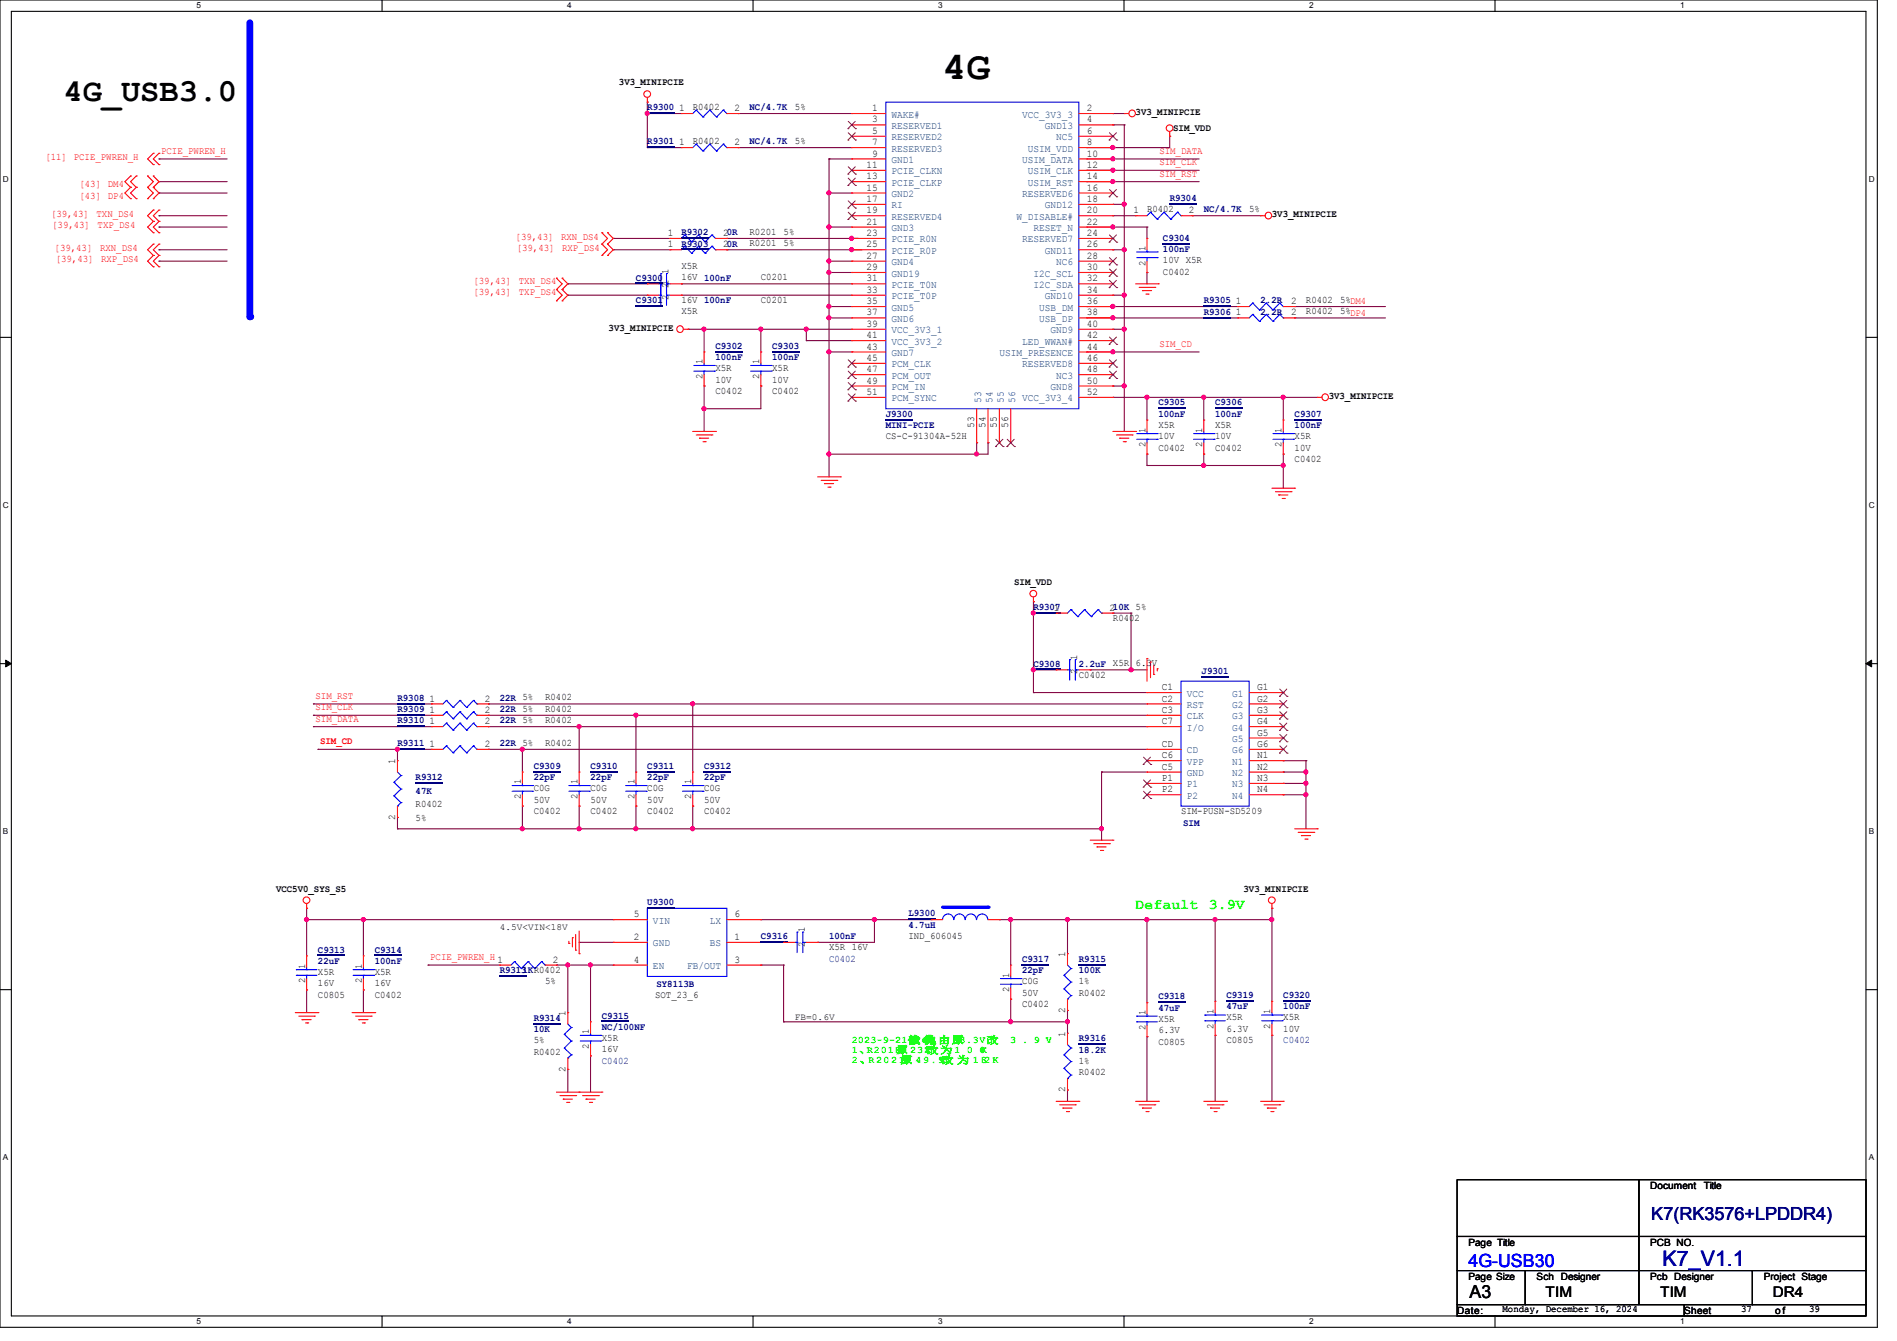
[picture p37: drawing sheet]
<svg xmlns="http://www.w3.org/2000/svg" width="297mm" height="210mm" viewBox="0 0 297 210" stroke-linecap="round" stroke-linejoin="round" font-family="sans-serif">
<defs><g id="words">
<text font-size="6.2" x="147.6" y="12.3">4G</text>
<text font-size="5" x="9.9" y="15.8">4G_USB3.0</text>
<text font-size="3.3" fill="#0000a0" x="260.3" y="198.2">K7_V1.1</text>
<text font-size="2.8" fill="#000080" x="258.5" y="191">K7(RK3576+LPDDR4)</text>
<text font-size="2.8" fill="#00f" x="229.9" y="198.5">4G-USB30</text>
<text font-size="2.8" x="230.1" y="203.3">A3</text>
<g font-size="2.3" fill="#0f0">
<text x="177.8" y="142.4">Default</text>
<text x="189.3" y="142.4">3.9V</text>
</g>
<g font-size="2.3">
<text x="242" y="203.2">TIM</text>
<text x="259.9" y="203.2">TIM</text>
<text x="277.5" y="203.2">DR4</text>
</g>
<g font-size="1.6">
<text x="96.9" y="13.4">3V3_MINIPCIE</text>
<text x="106.3" y="17.4">1</text>
<text x="108.5" y="17.2">R0402</text>
<text x="115" y="17.4">2</text>
<text x="124.5" y="17.2">5%</text>
<text x="136.6" y="17.4">1</text>
<text x="170.1" y="17.4">2</text>
<text x="177.8" y="18">3V3_MINIPCIE</text>
<text x="106.3" y="22.7">1</text>
<text x="108.5" y="22.6">R0402</text>
<text x="115" y="22.7">2</text>
<text x="124.5" y="22.6">5%</text>
<text x="136.6" y="19.2">3</text>
<text x="136.6" y="21">5</text>
<text x="136.6" y="22.7">7</text>
<text x="170.1" y="19.2">4</text>
<text x="170.1" y="21">6</text>
<text x="170.1" y="22.7">8</text>
<text x="183.7" y="20.5">SIM_VDD</text>
<text x="135.7" y="26.3">11</text>
<text x="135.7" y="28.1">13</text>
<text x="135.7" y="29.8">15</text>
<text x="136.6" y="24.5">9</text>
<text x="170.1" y="24.5">10</text>
<text x="170.1" y="26.3">12</text>
<text x="170.1" y="28.1">14</text>
<text x="170.1" y="29.8">16</text>
<text x="135.7" y="31.6">17</text>
<text x="135.7" y="33.4">19</text>
<text x="135.7" y="35.2">21</text>
<text x="170.1" y="31.6">18</text>
<text x="170.1" y="33.4">20</text>
<text x="170.1" y="35.2">22</text>
<text x="177.5" y="33.4">1</text>
<text x="179.6" y="33.2">R0402</text>
<text x="186.1" y="33.4">2</text>
<text x="195.6" y="33.2">5%</text>
<text x="199.1" y="34">3V3_MINIPCIE</text>
<text x="104.6" y="37">1</text>
<text x="104.6" y="38.7">1</text>
<text x="113.2" y="37">20R</text>
<text x="113.2" y="38.7">20R</text>
<text x="117.3" y="36.8">R0201</text>
<text x="117.3" y="38.6">R0201</text>
<text x="122.7" y="36.8">5%</text>
<text x="122.7" y="38.6">5%</text>
<text x="135.7" y="37">23</text>
<text x="135.7" y="38.7">25</text>
<text x="135.7" y="40.5">27</text>
<text x="170.1" y="37">24</text>
<text x="170.1" y="38.7">26</text>
<text x="170.1" y="40.5">28</text>
<text x="179.3" y="41.6" transform="rotate(-90 179.3 41.6)">2</text>
<text x="179.3" y="39.3" transform="rotate(-90 179.3 39.3)">1</text>
<text x="182.1" y="41.2">10V X5R</text>
<text x="104.6" y="46.9" transform="rotate(-90 104.6 46.9)">2</text>
<text x="104.6" y="45.2" transform="rotate(-90 104.6 45.2)">21</text>
<text x="104.6" y="42.8" transform="rotate(-90 104.6 42.8)">1</text>
<text x="106.7" y="47.5">16V 100nF</text>
<text x="106.7" y="42.1">X5R</text>
<text x="106.7" y="43.9">16V 100nF</text>
<text x="119.1" y="47.5">C0201</text>
<text x="119.1" y="43.9">C0201</text>
<text x="135.7" y="42.3">29</text>
<text x="135.7" y="44.1">31</text>
<text x="135.7" y="45.8">33</text>
<text x="135.7" y="47.6">35</text>
<text x="170.1" y="42.3">30</text>
<text x="170.1" y="44.1">32</text>
<text x="170.1" y="45.8">34</text>
<text x="170.1" y="47.6">36</text>
<text x="182.1" y="43">C0402</text>
<text x="193.5" y="47.6">1</text>
<text x="202.1" y="47.6">2</text>
<text x="204.5" y="47.5">R0402</text>
<text x="209.8" y="47.5">5%DM4</text>
<text x="95.3" y="51.8">3V3_MINIPCIE</text>
<text x="106.7" y="49.2">X5R</text>
<text x="135.7" y="49.4">37</text>
<text x="135.7" y="51.2">39</text>
<text x="135.7" y="53">41</text>
<text x="170.1" y="49.4">38</text>
<text x="170.1" y="51.2">40</text>
<text x="170.1" y="53">42</text>
<text x="193.5" y="49.4">1</text>
<text x="202.1" y="49.4">2</text>
<text x="204.5" y="49.2">R0402</text>
<text x="209.8" y="49.2">5%DP4</text>
<text x="110" y="59.4" transform="rotate(-90 110 59.4)">2</text>
<text x="110" y="57.1" transform="rotate(-90 110 57.1)">1</text>
<text x="112" y="58.1">X5R</text>
<text x="112" y="59.9">10V</text>
<text x="118.9" y="59.4" transform="rotate(-90 118.9 59.4)">2</text>
<text x="118.9" y="57.1" transform="rotate(-90 118.9 57.1)">1</text>
<text x="120.9" y="58.1">X5R</text>
<text x="120.9" y="59.9">10V</text>
<text x="135.7" y="54.7">43</text>
<text x="135.7" y="56.5">45</text>
<text x="135.7" y="58.3">47</text>
<text x="170.1" y="54.7">44</text>
<text x="170.1" y="56.5">46</text>
<text x="170.1" y="58.3">48</text>
<text x="112" y="61.7">C0402</text>
<text x="120.9" y="61.7">C0402</text>
<text x="135.7" y="60.1">49</text>
<text x="135.7" y="61.8">51</text>
<text x="170.1" y="60.1">50</text>
<text x="170.1" y="61.8">52</text>
<text x="208" y="62.4">3V3_MINIPCIE</text>
<text x="138.7" y="68.8">CS-C-91304A-52H</text>
<text x="152.5" y="67" transform="rotate(-90 152.5 67)">53</text>
<text x="154.3" y="67" transform="rotate(-90 154.3 67)">54</text>
<text x="156.1" y="67" transform="rotate(-90 156.1 67)">55</text>
<text x="157.9" y="67" transform="rotate(-90 157.9 67)">56</text>
<text x="179.3" y="70.1" transform="rotate(-90 179.3 70.1)">2</text>
<text x="179.3" y="67.7" transform="rotate(-90 179.3 67.7)">1</text>
<text x="181.4" y="70.6">C0402</text>
<text x="181.4" y="67">X5R</text>
<text x="181.4" y="68.8">10V</text>
<text x="188.2" y="70.1" transform="rotate(-90 188.2 70.1)">2</text>
<text x="188.2" y="67.7" transform="rotate(-90 188.2 67.7)">1</text>
<text x="190.2" y="70.6">C0402</text>
<text x="190.2" y="67">X5R</text>
<text x="190.2" y="68.8">10V</text>
<text x="200.7" y="70.1" transform="rotate(-90 200.7 70.1)">2</text>
<text x="200.7" y="67.7" transform="rotate(-90 200.7 67.7)">1</text>
<text x="202.7" y="68.8">X5R</text>
<text x="202.7" y="70.6">10V</text>
<text x="202.7" y="72.3">C0402</text>
<text x="158.8" y="91.6">SIM_VDD</text>
<text x="173.7" y="95.6">210K 5%</text>
<text x="174.2" y="97.2">R0402</text>
<text x="168.7" y="105.6" transform="rotate(-90 168.7 105.6)">2</text>
<text x="168.7" y="103.3" transform="rotate(-90 168.7 103.3)">1</text>
<text x="168.9" y="106.1">C0402</text>
<text x="174.2" y="104.4">X5R</text>
<text x="177.8" y="104.4">6.3</text>
<text x="180.3" y="104.4">V</text>
<text x="67.2" y="109.9">1</text>
<text x="67.2" y="111.6">1</text>
<text x="67.2" y="113.4">1</text>
<text x="75.9" y="109.9">2</text>
<text x="75.9" y="111.6">2</text>
<text x="75.9" y="113.4">2</text>
<text x="85.3" y="109.7">R0402</text>
<text x="85.3" y="111.5">R0402</text>
<text x="85.3" y="113.2">R0402</text>
<text x="181.9" y="108.1">C1</text>
<text x="181.9" y="109.9">C2</text>
<text x="181.9" y="111.6">C3</text>
<text x="181.9" y="113.4">C7</text>
<text x="196.8" y="108.1">G1</text>
<text x="196.8" y="109.9">G2</text>
<text x="196.8" y="111.6">G3</text>
<text x="196.8" y="113.4">G4</text>
<text x="61.8" y="119.7" transform="rotate(-90 61.8 119.7)">1</text>
<text x="67.2" y="117">1</text>
<text x="75.9" y="117">2</text>
<text x="85.3" y="116.8">R0402</text>
<text x="181.9" y="117">CD</text>
<text x="181.9" y="118.7">C6</text>
<text x="196.8" y="115.2">G5</text>
<text x="196.8" y="117">G6</text>
<text x="196.8" y="118.7">N1</text>
<text x="81.5" y="125.2" transform="rotate(-90 81.5 125.2)">2</text>
<text x="81.5" y="122.9" transform="rotate(-90 81.5 122.9)">1</text>
<text x="83.6" y="123.9">C0G</text>
<text x="83.6" y="125.7">50V</text>
<text x="90.4" y="125.2" transform="rotate(-90 90.4 125.2)">2</text>
<text x="90.4" y="122.9" transform="rotate(-90 90.4 122.9)">1</text>
<text x="92.5" y="123.9">C0G</text>
<text x="92.5" y="125.7">50V</text>
<text x="99.3" y="125.2" transform="rotate(-90 99.3 125.2)">2</text>
<text x="99.3" y="122.9" transform="rotate(-90 99.3 122.9)">1</text>
<text x="101.3" y="123.9">C0G</text>
<text x="101.3" y="125.7">50V</text>
<text x="108.2" y="125.2" transform="rotate(-90 108.2 125.2)">2</text>
<text x="108.2" y="122.9" transform="rotate(-90 108.2 122.9)">1</text>
<text x="110.2" y="123.9">C0G</text>
<text x="110.2" y="125.7">50V</text>
<text x="181.9" y="120.5">C5</text>
<text x="181.9" y="122.3">P1</text>
<text x="181.9" y="124.1">P2</text>
<text x="196.8" y="120.5">N2</text>
<text x="196.8" y="122.3">N3</text>
<text x="196.8" y="124.1">N4</text>
<text x="61.8" y="128.4" transform="rotate(-90 61.8 128.4)">2</text>
<text x="65.1" y="126.4">R0402</text>
<text x="65.1" y="128.5">5%</text>
<text x="83.6" y="127.5">C0402</text>
<text x="92.5" y="127.5">C0402</text>
<text x="101.3" y="127.5">C0402</text>
<text x="110.2" y="127.5">C0402</text>
<text x="184.9" y="127.5">SIM-PUSN-SD5209</text>
<text x="43.2" y="139.6">VCC5V0_SYS_S5</text>
<text x="99.2" y="143.6">5</text>
<text x="115" y="143.6">6</text>
<text x="194.7" y="139.6">3V3_MINIPCIE</text>
<text x="99.2" y="147.2">2</text>
<text x="115" y="147.2">1</text>
<text x="126" y="148.3" transform="rotate(-90 126 148.3)">2</text>
<text x="126" y="146" transform="rotate(-90 126 146)">1</text>
<text x="129.8" y="148.8">X5R 16V</text>
<text x="142.2" y="147">IND_606045</text>
<text x="166.8" y="149.9" transform="rotate(-90 166.8 149.9)">1</text>
<text x="47.8" y="154" transform="rotate(-90 47.8 154)">2</text>
<text x="47.8" y="151.7" transform="rotate(-90 47.8 151.7)">1</text>
<text x="49.8" y="152.7">X5R</text>
<text x="49.8" y="154.5">16V</text>
<text x="56.6" y="154" transform="rotate(-90 56.6 154)">2</text>
<text x="56.6" y="151.7" transform="rotate(-90 56.6 151.7)">1</text>
<text x="58.7" y="152.7">X5R</text>
<text x="58.7" y="154.5">16V</text>
<text x="85.3" y="154.1">5%</text>
<text x="86.6" y="150.7">2</text>
<text x="99.2" y="150.7">4</text>
<text x="115" y="150.7">3</text>
<text x="158" y="155.4" transform="rotate(-90 158 155.4)">2</text>
<text x="158" y="153.1" transform="rotate(-90 158 153.1)">1</text>
<text x="160" y="155.9">50V</text>
<text x="160" y="154.1">C0G</text>
<text x="168.9" y="155.9">R0402</text>
<text x="168.9" y="154.1">1%</text>
<text x="49.8" y="156.3">C0805</text>
<text x="58.7" y="156.3">C0402</text>
<text x="88.5" y="159.1" transform="rotate(-90 88.5 159.1)">1</text>
<text x="92.2" y="162" transform="rotate(-90 92.2 162)">1</text>
<text x="102.6" y="156.3">SOT_23_6</text>
<text x="160" y="157.7">C0402</text>
<text x="166.8" y="158.6" transform="rotate(-90 166.8 158.6)">2</text>
<text x="179.3" y="161.2" transform="rotate(-90 179.3 161.2)">2</text>
<text x="179.3" y="159" transform="rotate(-90 179.3 159)">1</text>
<text x="181.4" y="160">X5R</text>
<text x="181.4" y="161.8">6.3V</text>
<text x="190" y="161.1" transform="rotate(-90 190 161.1)">2</text>
<text x="190" y="158.8" transform="rotate(-90 190 158.8)">1</text>
<text x="192" y="159.8">X5R</text>
<text x="192" y="161.6">6.3V</text>
<text x="198.9" y="161.1" transform="rotate(-90 198.9 161.1)">2</text>
<text x="198.9" y="158.8" transform="rotate(-90 198.9 158.8)">1</text>
<text x="200.9" y="159.8">X5R</text>
<text x="200.9" y="161.6">10V</text>
<text x="83.6" y="165.1">R0402</text>
<text x="83.6" y="163.4">5%</text>
<text x="88.5" y="167.8" transform="rotate(-90 88.5 167.8)">2</text>
<text x="92.2" y="164.3" transform="rotate(-90 92.2 164.3)">2</text>
<text x="94.2" y="163">X5R</text>
<text x="94.2" y="164.8">16V</text>
<text x="166.8" y="162.3" transform="rotate(-90 166.8 162.3)">1</text>
<text x="168.9" y="166.6">1%</text>
<text x="181.4" y="163.6">C0805</text>
<text x="192" y="163.4">C0805</text>
<text x="166.8" y="171" transform="rotate(-90 166.8 171)">2</text>
<text x="168.9" y="168.4">R0402</text>
<text x="258.4" y="186.2">Document</text>
<text x="266.7" y="186.2">Title</text>
<text x="229.9" y="195.1">Page Title</text>
<text x="258.4" y="195.1">PCB NO.</text>
<text x="229.9" y="200.4">Page Size</text>
<text x="240.6" y="200.4">Sch Designer</text>
<text x="258.4" y="200.4">Pcb Designer</text>
<text x="276.1" y="200.4">Project Stage</text>
<text x="228.1" y="205.7">Date:</text>
<text x="235.2" y="205.5">Monday, December 16, 2024</text>
<text x="263.7" y="205.7">Sheet</text>
<text x="272.6" y="205.5">37</text>
<text x="277.9" y="205.7">o f</text>
<text x="283.3" y="205.5">39</text>
</g>
<g font-size="1.6" fill="#000080">
<text x="101.3" y="17.3">R9300</text>
<text x="117.3" y="17.3">NC/4.7K</text>
<text x="101.3" y="22.6">R9301</text>
<text x="117.3" y="22.6">NC/4.7K</text>
<text x="183.1" y="31.5">R9304</text>
<text x="188.5" y="33.3">NC/4.7K</text>
<text x="106.7" y="36.8">R9302</text>
<text x="106.7" y="38.6">R9303</text>
<text x="182.1" y="37.7">C9304</text>
<text x="182.1" y="39.5">100nF</text>
<text x="99.6" y="47.5">C9301</text>
<text x="99.6" y="43.9">C9300</text>
<text x="188.5" y="47.5">R9305</text>
<text x="197.4" y="47.5">2.2R</text>
<text x="188.5" y="49.3">R9306</text>
<text x="197.4" y="49.3">2.2R</text>
<text x="112" y="54.6">C9302</text>
<text x="112" y="56.4">100nF</text>
<text x="120.9" y="54.6">C9303</text>
<text x="120.9" y="56.4">100nF</text>
<text x="138.7" y="65.3">J9300</text>
<text x="181.4" y="63.5">C9305</text>
<text x="181.4" y="65.3">100nF</text>
<text x="190.2" y="63.5">C9306</text>
<text x="190.2" y="65.3">100nF</text>
<text x="202.7" y="65.3">C9307</text>
<text x="138.7" y="67.1">MINI-PCIE</text>
<text x="202.7" y="67.1">100nF</text>
<text x="161.8" y="95.5">R9301</text>
<text x="165.2" y="95.5">7</text>
<text x="161.8" y="104.4">C9308</text>
<text x="168.9" y="104.4">2.2uF</text>
<text x="188.1" y="105.6">J9301</text>
<text x="62.2" y="109.7">R9308</text>
<text x="62.2" y="111.5">R9309</text>
<text x="62.2" y="113.3">R9310</text>
<text x="78.2" y="109.7">22R 5%</text>
<text x="78.2" y="111.5">22R 5%</text>
<text x="78.2" y="113.3">22R 5%</text>
<text x="62.2" y="116.8">R9311</text>
<text x="78.2" y="116.8">22R 5%</text>
<text x="65.1" y="122.2">R9312</text>
<text x="65.1" y="124.3">47K</text>
<text x="83.6" y="120.4">C9309</text>
<text x="83.6" y="122.2">22pF</text>
<text x="92.5" y="120.4">C9310</text>
<text x="92.5" y="122.2">22pF</text>
<text x="101.3" y="120.4">C9311</text>
<text x="101.3" y="122.2">22pF</text>
<text x="110.2" y="120.4">C9312</text>
<text x="110.2" y="122.2">22pF</text>
<text x="185.3" y="129.3">SIM</text>
<text x="101.3" y="141.7">U9300</text>
<text x="142.2" y="143.5">L9300</text>
<text x="49.8" y="149.2">C9313</text>
<text x="58.7" y="149.2">C9314</text>
<text x="119.1" y="147.1">C9316</text>
<text x="129.8" y="147.1">100nF</text>
<text x="142.2" y="145.3">4.7uH</text>
<text x="49.8" y="151">22uF</text>
<text x="58.7" y="151">100nF</text>
<text x="78.2" y="152.4">R93131KR0402</text>
<text x="102.8" y="154.5">SY8113B</text>
<text x="129.8" y="150.6">C0402</text>
<text x="160" y="150.6">C9317</text>
<text x="160" y="152.4">22pF</text>
<text x="168.9" y="150.6">R9315</text>
<text x="168.9" y="152.4">100K</text>
<text x="83.6" y="159.9">R9314</text>
<text x="83.6" y="161.6">10K</text>
<text x="94.2" y="159.5">C9315</text>
<text x="94.2" y="161.3">NC/100NF</text>
<text x="181.4" y="156.5">C9318</text>
<text x="181.4" y="158.3">47uF</text>
<text x="192" y="156.3">C9319</text>
<text x="192" y="158.1">47uF</text>
<text x="200.9" y="156.3">C9320</text>
<text x="200.9" y="158.1">100nF</text>
<text x="94.2" y="166.6">C0402</text>
<text x="168.9" y="163.1">R9316</text>
<text x="168.9" y="164.8">18.2K</text>
<text x="200.9" y="163.4">C0402</text>
</g>
<g font-size="1.6" fill="#004080">
<text x="139.6" y="18.4">WAKE#</text>
<text x="139.6" y="20.2">RESERVED1</text>
<text x="139.6" y="22">RESERVED2</text>
<text x="139.6" y="23.7">RESERVED3</text>
<text x="160" y="18.4">VCC_3V3_3</text>
<text x="160.9" y="23.7">USIM_VDD</text>
<text x="163.6" y="20.2">GND13</text>
<text x="165.4" y="22">NC5</text>
<text x="139.6" y="25.5">GND1</text>
<text x="139.6" y="27.3">PCIE_CLKN</text>
<text x="139.6" y="29.1">PCIE_CLKP</text>
<text x="160" y="25.5">USIM_DATA</text>
<text x="160.9" y="27.3">USIM_CLK</text>
<text x="160.9" y="29.1">USIM_RST</text>
<text x="139.6" y="30.9">GND2</text>
<text x="139.6" y="32.6">RI</text>
<text x="139.6" y="34.4">RESERVED4</text>
<text x="159.1" y="34.4">W_DISABLE#</text>
<text x="160" y="30.9">RESERVED6</text>
<text x="163.6" y="32.6">GND12</text>
<text x="139.6" y="36.2">GND3</text>
<text x="139.6" y="38">PCIE_R0N</text>
<text x="139.6" y="39.8">PCIE_R0P</text>
<text x="139.6" y="41.5">GND4</text>
<text x="160" y="38">RESERVED7</text>
<text x="161.8" y="36.2">RESET_N</text>
<text x="163.6" y="39.8">GND11</text>
<text x="165.4" y="41.5">NC6</text>
<text x="139.6" y="43.3">GND19</text>
<text x="139.6" y="45.1">PCIE_T0N</text>
<text x="139.6" y="46.9">PCIE_T0P</text>
<text x="161.8" y="43.3">I2C_SCL</text>
<text x="161.8" y="45.1">I2C_SDA</text>
<text x="163.6" y="46.9">GND10</text>
<text x="139.6" y="48.6">GND5</text>
<text x="139.6" y="50.4">GND6</text>
<text x="139.6" y="52.2">VCC_3V3_1</text>
<text x="139.6" y="54">VCC_3V3_2</text>
<text x="160" y="54">LED_WWAN#</text>
<text x="162.7" y="48.6">USB_DM</text>
<text x="162.7" y="50.4">USB_DP</text>
<text x="164.5" y="52.2">GND9</text>
<text x="139.6" y="55.8">GND7</text>
<text x="139.6" y="57.5">PCM_CLK</text>
<text x="139.6" y="59.3">PCM_OUT</text>
<text x="156.5" y="55.8">USIM_PRESENCE</text>
<text x="160" y="57.5">RESERVED8</text>
<text x="165.4" y="59.3">NC3</text>
<text x="139.6" y="61.1">PCM_IN</text>
<text x="139.6" y="62.9">PCM_SYNC</text>
<text x="153.6" y="63.1" transform="rotate(-90 153.6 63.1)">53</text>
<text x="155.4" y="63.1" transform="rotate(-90 155.4 63.1)">54</text>
<text x="157.2" y="63.1" transform="rotate(-90 157.2 63.1)">55</text>
<text x="159" y="63.1" transform="rotate(-90 159 63.1)">56</text>
<text x="160" y="62.9">VCC_3V3_4</text>
<text x="164.5" y="61.1">GND8</text>
<text x="185.8" y="109.1">VCC</text>
<text x="185.8" y="110.9">RST</text>
<text x="185.8" y="112.6">CLK</text>
<text x="192.9" y="109.1">G1</text>
<text x="192.9" y="110.9">G2</text>
<text x="192.9" y="112.6">G3</text>
<text x="185.8" y="118">CD</text>
<text x="185.8" y="119.8">VPP</text>
<text x="185.8" y="114.4">I/O</text>
<text x="192.9" y="116.2">G5</text>
<text x="192.9" y="118">G6</text>
<text x="192.9" y="119.8">N1</text>
<text x="192.9" y="114.4">G4</text>
<text x="185.8" y="121.5">GND</text>
<text x="185.8" y="123.3">P1</text>
<text x="185.8" y="125.1">P2</text>
<text x="192.9" y="121.5">N2</text>
<text x="192.9" y="123.3">N3</text>
<text x="192.9" y="125.1">N4</text>
<text x="102.2" y="148.2">GND</text>
<text x="102.2" y="144.7">VIN</text>
<text x="111.1" y="144.7">LX</text>
<text x="111.1" y="148.2">BS</text>
<text x="102.2" y="151.8">EN</text>
<text x="107.6" y="151.8">FB/OUT</text>
</g>
<g font-size="1.6" fill="#f00">
<text x="7.1" y="25.1">[11] PCIE_PWREN_H</text>
<text x="12.4" y="29.3">[43] DM4</text>
<text x="25.2" y="24.1">PCIE_PWREN_H</text>
<text x="181.5" y="27.7">SIM_RST</text>
<text x="181.5" y="25.9">SIM_CLK</text>
<text x="181.5" y="24.1">SIM_DATA</text>
<text x="8" y="34">[39,43]</text>
<text x="8.2" y="35.7">[39,43]</text>
<text x="12.4" y="31.1">[43] DP4</text>
<text x="15.1" y="34">TXN_DS4</text>
<text x="15.3" y="35.7">TXP_DS4</text>
<text x="8.6" y="39.3">[39,43]</text>
<text x="8.7" y="41.1">[39,43]</text>
<text x="15.7" y="39.3">RXN_DS4</text>
<text x="15.8" y="41.1">RXP_DS4</text>
<text x="80.7" y="37.5">[39,43]</text>
<text x="80.9" y="39.3">[39,43]</text>
<text x="87.8" y="37.5">RXN_DS4</text>
<text x="88" y="39.3">RXP_DS4</text>
<text x="74.1" y="44.4">[39,43]</text>
<text x="74.1" y="46.2">[39,43]</text>
<text x="81.2" y="44.4">TXN_DS4</text>
<text x="81.2" y="46.2">TXP_DS4</text>
<text x="181.5" y="54.4">SIM_CD</text>
<text x="49.4" y="109.5">SIM_RST</text>
<text x="49.4" y="111.3">SIM_CLK</text>
<text x="49.4" y="113">SIM_DATA</text>
<text x="50.1" y="116.6">SIM_CD</text>
<text x="67.4" y="150.4">PCIE_PWREN_H 1</text>
</g>
<g font-size="1.6" fill="#0f0">
<text x="133.3" y="163.4">2023-9-21修 G电由原3.3V改</text>
<text x="133.3" y="165">1、R2018</text>
<text x="133.3" y="166.5">2、R2021原 49.9K改 为 1 .</text>
<text x="140.3" y="165">原 232改 为 1</text>
<text x="142.2" y="163.4">改4供</text>
<text x="144.9" y="165">K</text>
<text x="151.4" y="165">0</text>
<text x="153.4" y="165">0</text>
<text x="153.5" y="166.5">82 K</text>
<text x="153.6" y="165">K</text>
<text x="158.2" y="163.4">3 . 9 V</text>
<text x="163.9" y="163.4">:</text>
</g>
<g font-size="1.5">
<text x="78.2" y="145.6">4.5V&lt;VIN&lt;18V</text>
<text x="124.5" y="159.8">FB=0.6V</text>
</g>
<g font-size="1.3">
<text x="30.8" y="1.3">5</text>
<text x="88.8" y="1.3">4</text>
<text x="146.9" y="1.3">3</text>
<text x="205" y="1.3">2</text>
<text x="263.1" y="1.3">1</text>
<text x=".5" y="28.4">D</text>
<text x="292.6" y="28.4">D</text>
<text x=".5" y="79.5">C</text>
<text x="292.6" y="79.5">C</text>
<text x=".5" y="130.6">B</text>
<text x="292.6" y="130.6">B</text>
<text x=".5" y="181.7">A</text>
<text x="292.6" y="181.7">A</text>
<text x="30.8" y="207.4">5</text>
<text x="88.8" y="207.4">4</text>
<text x="146.9" y="207.4">3</text>
<text x="205" y="207.4">2</text>
<text x="263.1" y="207.4">1</text>
</g>
</g></defs>
<g fill="none" stroke="#000" stroke-width=".17">
<path d="M0 0h293.9v207.9h-293.9zM1.8 1.8h290.3v204.3h-290.3zM59.8 0v1.8M117.9 0v1.8M176 0v1.8M234.1 0v1.8M0 52.8h1.8M292.1 52.8h1.8M0 103.9h1.8M292.1 103.9h1.8M0 155h1.8M292.1 155h1.8"/>
<path d="M59.8 206.1v1.8M117.9 206.1v1.8M176 206.1v1.8M234.1 206.1v1.8"/>
</g>
<path d="M.9 103.4l.9 .5-.9 .5zM292.1 103.9l.9-.5v1z" fill="#000"/>
<path d="M.9 103.4l.9 .5-.9 .5zM292.1 103.9l.9-.5v1z" fill="none" stroke="#000" stroke-width=".16"/>
<path d="M39.1 3.6v46" fill="none" stroke="#00f" stroke-width="1.1"/>
<circle cx="39.1" cy="49.6" r=".53" fill="#00f"/>
<path d="M200.9 122.7h.1M200.9 122.7h3.6" fill="none" stroke="#800040" stroke-width=".17"/>
<circle cx="204.4" cy="122.7" r=".32" fill="#f0f"/>
<circle cx="204.4" cy="122.7" r=".32" fill="none" stroke="#f0f" stroke-width=".17"/>
<path d="M200.9 124.5h.1M204.5 122.7h.1M204.5 122.7v1.8h-3.6" fill="none" stroke="#800040" stroke-width=".17"/>
<circle cx="204.4" cy="124.4" r=".32" fill="#f0f"/>
<circle cx="204.4" cy="124.4" r=".32" fill="none" stroke="#f0f" stroke-width=".17"/>
<g fill="none" stroke="#800040" stroke-width=".17">
<path d="M152.9 69.3h.1M152.9 71.1h.1M152.9 69.3v1.8M154.7 69.3h.1M154.7 69.3v1.8h-1.8M204.5 124.5h.1M204.5 124.5v5.3M48 155h.1M48 142.2h.1M48 144h.1M48 142.2v1.8M48 155v3.6"/>
<path d="M48 144h48M56.9 155h.1M56.9 144h.1M56.9 155v3.6M90.7 147.6h.1M90.7 147.6h5.3M179.6 162.3h.1M179.6 162.3v10.2"/>
</g>
<circle cx="56.9" cy="144" r=".32" fill="#f0f"/>
<circle cx="56.9" cy="144" r=".32" fill="none" stroke="#f0f" stroke-width=".17"/>
<g fill="none" stroke="#800040" stroke-width=".17">
<path d="M67 151.1h.1M67 151.1h11.2M87.1 151.1h.1M87.1 151.1h1.8M92.5 151.1h.1M92.5 151.1h3.5M119.1 147.6h.1M119.1 144h.1M119.1 144h17.8M119.1 147.6h3.6M156.5 144h.1M156.5 144h1.7"/>
<path d="M179.6 144h.1M179.6 144v13M88.9 167.5h.1M88.9 167.5v3.5M190.2 162.1h.1M190.2 162.1v10.4"/>
</g>
<circle cx="136.9" cy="144" r=".32" fill="#f0f"/>
<circle cx="136.9" cy="144" r=".32" fill="none" stroke="#f0f" stroke-width=".17"/>
<path d="M199.1 144h.1M199.1 144v12.8" fill="none" stroke="#800040" stroke-width=".17"/>
<circle cx="199.1" cy="144" r=".32" fill="#f0f"/>
<circle cx="199.1" cy="144" r=".32" fill="none" stroke="#f0f" stroke-width=".17"/>
<path d="M190.2 144h.1M190.2 144h8.9M122.7 160h.1M122.7 160h35.5M199.1 162.1h.1M199.1 162.1v10.4" fill="none" stroke="#800040" stroke-width=".17"/>
<circle cx="158.2" cy="160" r=".32" fill="#f0f"/>
<circle cx="158.2" cy="160" r=".32" fill="none" stroke="#f0f" stroke-width=".17"/>
<path d="M158.2 160h.1M158.2 160h8.9" fill="none" stroke="#800040" stroke-width=".17"/>
<circle cx="167.1" cy="160" r=".32" fill="#f0f"/>
<circle cx="167.1" cy="160" r=".32" fill="none" stroke="#f0f" stroke-width=".17"/>
<g fill="none" stroke="#800040" stroke-width=".17">
<path d="M119.1 151.1h.1M119.1 151.1h3.6M122.7 151.1h.1M122.7 151.1v8.9M128 147.6h.1M128 147.6h8.9M136.9 144h.1M136.9 144h8.9M158.2 156.5h.1M158.2 156.5v3.5M167.1 158.2h.1M167.1 158.2v3.6"/>
<path d="M179.6 144h.1M179.6 144h10.6M190.2 144h.1M190.2 144v12.8M199.1 142.2h.1M199.1 142.2v1.8M167.1 170.7h.1M167.1 160h.1M167.1 170.7v1.8"/>
</g>
<circle cx="190.2" cy="144" r=".32" fill="#f0f"/>
<circle cx="190.2" cy="144" r=".32" fill="none" stroke="#f0f" stroke-width=".17"/>
<circle cx="179.6" cy="144" r=".32" fill="#f0f"/>
<circle cx="179.6" cy="144" r=".32" fill="none" stroke="#f0f" stroke-width=".17"/>
<path d="M179.6 71.1h.1M179.6 72.9h.1M179.6 71.1v1.8M179.6 72.9h8.9M188.5 62.2h.1M188.5 62.2v3.6M188.5 62.2h12.4M200.9 62.2h.1M200.9 72.9h.1M200.9 62.2v3.6M200.9 72.9v3.6" fill="none" stroke="#800040" stroke-width=".17"/>
<circle cx="188.4" cy="72.9" r=".32" fill="#f0f"/>
<circle cx="188.4" cy="72.9" r=".32" fill="none" stroke="#f0f" stroke-width=".17"/>
<path d="M188.5 71.1h.1M188.5 72.9h.1M188.5 71.1v1.8M188.5 72.9h12.4" fill="none" stroke="#800040" stroke-width=".17"/>
<circle cx="200.9" cy="72.9" r=".32" fill="#f0f"/>
<circle cx="200.9" cy="72.9" r=".32" fill="none" stroke="#f0f" stroke-width=".17"/>
<path d="M110.2 51.6h.1M110.2 51.6v3.5" fill="none" stroke="#800040" stroke-width=".17"/>
<circle cx="110.2" cy="51.5" r=".32" fill="#f0f"/>
<circle cx="110.2" cy="51.5" r=".32" fill="none" stroke="#f0f" stroke-width=".17"/>
<path d="M107.7 51.6h.1M107.7 51.6h2.5M119.1 51.6h.1M119.1 51.6v3.5" fill="none" stroke="#800040" stroke-width=".17"/>
<circle cx="119.1" cy="51.5" r=".32" fill="#f0f"/>
<circle cx="119.1" cy="51.5" r=".32" fill="none" stroke="#f0f" stroke-width=".17"/>
<g fill="none" stroke="#800040" stroke-width=".17">
<path d="M129.8 24.9h.1M129.8 24.9h3.5M129.8 24.9v5.3M110.2 51.6h.1M110.2 51.6h8.9M170.1 48h.1M170.1 49.8h.1M170.1 48h4.1M170.1 49.8h4.1M202.7 48h.1M202.7 49.8h.1M202.7 48h14.2"/>
<path d="M202.7 49.8h14.2M110.2 60.5h.1M110.2 64h.1M110.2 60.5v7.1M119.1 60.5h.1M119.1 60.5v3.5"/>
</g>
<circle cx="129.8" cy="30.2" r=".32" fill="#f0f"/>
<circle cx="129.8" cy="30.2" r=".32" fill="none" stroke="#f0f" stroke-width=".17"/>
<path d="M129.8 55.1h.1M129.8 55.1h3.5M129.8 71.1h.1M129.8 71.1v3.6M129.8 71.1h23.1" fill="none" stroke="#800040" stroke-width=".17"/>
<circle cx="152.9" cy="71.1" r=".32" fill="#f0f"/>
<circle cx="152.9" cy="71.1" r=".32" fill="none" stroke="#f0f" stroke-width=".17"/>
<circle cx="129.8" cy="71.1" r=".32" fill="#f0f"/>
<circle cx="129.8" cy="71.1" r=".32" fill="none" stroke="#f0f" stroke-width=".17"/>
<path d="M129.8 30.2h.1M129.8 35.6h.1M129.8 30.2h3.5M129.8 35.6v5.3M129.8 35.6h3.5" fill="none" stroke="#800040" stroke-width=".17"/>
<circle cx="129.8" cy="35.5" r=".32" fill="#f0f"/>
<circle cx="129.8" cy="35.5" r=".32" fill="none" stroke="#f0f" stroke-width=".17"/>
<path d="M129.8 42.7h.1M129.8 42.7h3.5" fill="none" stroke="#800040" stroke-width=".17"/>
<circle cx="129.8" cy="42.7" r=".32" fill="#f0f"/>
<circle cx="129.8" cy="42.7" r=".32" fill="none" stroke="#f0f" stroke-width=".17"/>
<path d="M129.8 42.7h.1M129.8 40.9h.1M129.8 42.7v5.3M129.8 40.9h3.5" fill="none" stroke="#800040" stroke-width=".17"/>
<circle cx="129.8" cy="40.9" r=".32" fill="#f0f"/>
<circle cx="129.8" cy="40.9" r=".32" fill="none" stroke="#f0f" stroke-width=".17"/>
<path d="M129.8 40.9h.1M129.8 48h.1M129.8 40.9v1.8M129.8 48h3.5" fill="none" stroke="#800040" stroke-width=".17"/>
<circle cx="129.8" cy="48" r=".32" fill="#f0f"/>
<circle cx="129.8" cy="48" r=".32" fill="none" stroke="#f0f" stroke-width=".17"/>
<path d="M129.8 48h.1M129.8 49.8h.1M129.8 48v7.1M129.8 49.8h3.5" fill="none" stroke="#800040" stroke-width=".17"/>
<circle cx="129.8" cy="55.1" r=".32" fill="#f0f"/>
<circle cx="129.8" cy="55.1" r=".32" fill="none" stroke="#f0f" stroke-width=".17"/>
<circle cx="129.8" cy="49.8" r=".32" fill="#f0f"/>
<circle cx="129.8" cy="49.8" r=".32" fill="none" stroke="#f0f" stroke-width=".17"/>
<path d="M176 60.5h.1M176 60.5v7.1M200.9 62.2h.1M200.9 62.2h5.3" fill="none" stroke="#800040" stroke-width=".17"/>
<circle cx="200.9" cy="62.2" r=".32" fill="#f0f"/>
<circle cx="200.9" cy="62.2" r=".32" fill="none" stroke="#f0f" stroke-width=".17"/>
<path d="M126.2 51.6h.1M126.2 51.6h7.1" fill="none" stroke="#800040" stroke-width=".17"/>
<circle cx="126.2" cy="51.5" r=".32" fill="#f0f"/>
<circle cx="126.2" cy="51.5" r=".32" fill="none" stroke="#f0f" stroke-width=".17"/>
<g fill="none" stroke="#800040" stroke-width=".17">
<path d="M101.3 16h.1M101.3 16v1.8M115.6 17.8h.1M115.6 17.8h17.7M129.8 30.2h.1M129.8 30.2v5.4M170.1 23.1h.1M170.1 24.9h.1M170.1 26.7h.1M170.1 28.4h.1M170.1 23.1h4.1M170.1 24.9h4.1"/>
<path d="M170.1 26.7h4.1M170.1 28.4h4.1M183.1 21.3h.1M183.1 21.3v1.8M119.1 51.6h.1M119.1 51.6h7.1M126.2 53.3h.1M126.2 53.3h7.1M129.8 55.1h.1M129.8 55.1v16M161.8 108.5h.1M161.8 104.9h.1"/>
<path d="M161.8 108.5h17.8M161.8 104.9v3.6"/>
</g>
<circle cx="161.8" cy="104.9" r=".32" fill="#f0f"/>
<circle cx="161.8" cy="104.9" r=".32" fill="none" stroke="#f0f" stroke-width=".17"/>
<path d="M108.5 110.2h.1M108.5 110.2h71.1" fill="none" stroke="#800040" stroke-width=".17"/>
<circle cx="108.4" cy="110.2" r=".32" fill="#f0f"/>
<circle cx="108.4" cy="110.2" r=".32" fill="none" stroke="#f0f" stroke-width=".17"/>
<path d="M99.6 112h.1M99.6 112h80" fill="none" stroke="#800040" stroke-width=".17"/>
<circle cx="99.5" cy="112" r=".32" fill="#f0f"/>
<circle cx="99.5" cy="112" r=".32" fill="none" stroke="#f0f" stroke-width=".17"/>
<path d="M90.7 113.8h.1M90.7 113.8h88.9" fill="none" stroke="#800040" stroke-width=".17"/>
<circle cx="90.7" cy="113.8" r=".32" fill="#f0f"/>
<circle cx="90.7" cy="113.8" r=".32" fill="none" stroke="#f0f" stroke-width=".17"/>
<path d="M108.5 129.8h.1M108.5 129.8h64" fill="none" stroke="#800040" stroke-width=".17"/>
<circle cx="172.4" cy="129.8" r=".32" fill="#f0f"/>
<circle cx="172.4" cy="129.8" r=".32" fill="none" stroke="#f0f" stroke-width=".17"/>
<circle cx="108.4" cy="129.8" r=".32" fill="#f0f"/>
<circle cx="108.4" cy="129.8" r=".32" fill="none" stroke="#f0f" stroke-width=".17"/>
<path d="M161.8 96h.1M161.8 96v8.9M161.8 96h3.6M161.8 104.9h.1M161.8 104.9h3.6M177.1 104.9h.1M177.1 104.9h2.5M172.5 129.8h.1M172.5 120.9h.1M172.5 120.9v10.7M172.5 120.9h7.1" fill="none" stroke="#800040" stroke-width=".17"/>
<circle cx="161.8" cy="96" r=".32" fill="#f0f"/>
<circle cx="161.8" cy="96" r=".32" fill="none" stroke="#f0f" stroke-width=".17"/>
<path d="M161.8 94.2h.1M161.8 94.2v1.8M174.2 96h.1M174.2 96h2.9M177.1 96h.1M177.1 96v8.9M200.9 119.1h.1M200.9 119.1h3.6M200.9 120.9h.1M200.9 120.9h3.6M204.5 120.9h.1M204.5 120.9v1.8" fill="none" stroke="#800040" stroke-width=".17"/>
<circle cx="204.4" cy="120.9" r=".32" fill="#f0f"/>
<circle cx="204.4" cy="120.9" r=".32" fill="none" stroke="#f0f" stroke-width=".17"/>
<path d="M81.8 117.3h.1M81.8 117.3h97.8" fill="none" stroke="#800040" stroke-width=".17"/>
<circle cx="81.8" cy="117.3" r=".32" fill="#f0f"/>
<circle cx="81.8" cy="117.3" r=".32" fill="none" stroke="#f0f" stroke-width=".17"/>
<path d="M170.7 104.9h.1M170.7 104.9h6.4" fill="none" stroke="#800040" stroke-width=".17"/>
<circle cx="177.1" cy="104.9" r=".33" fill="#f0f"/>
<circle cx="177.1" cy="104.9" r=".33" fill="none" stroke="#f0f" stroke-width=".17"/>
<g fill="none" stroke="#800040" stroke-width=".17">
<path d="M81.8 117.3h.1M81.8 117.3v3.6M90.7 113.8h.1M90.7 113.8v7.1M99.6 112h.1M99.6 112v8.9M108.5 110.2h.1M108.5 110.2v10.7M204.5 119.1h.1M204.5 119.1v1.8M90.7 126.2h.1M90.7 129.8h.1"/>
<path d="M90.7 126.2v3.6M99.6 126.2h.1M99.6 129.8h.1M99.6 126.2v3.6M108.5 126.2h.1M108.5 126.2v3.6h-17.8"/>
</g>
<circle cx="99.5" cy="129.8" r=".32" fill="#f0f"/>
<circle cx="99.5" cy="129.8" r=".32" fill="none" stroke="#f0f" stroke-width=".17"/>
<circle cx="90.7" cy="129.8" r=".32" fill="#f0f"/>
<circle cx="90.7" cy="129.8" r=".32" fill="none" stroke="#f0f" stroke-width=".17"/>
<g fill="none" stroke="#800040" stroke-width=".17">
<path d="M170.1 55.1h.1M170.1 55.1h4.1M49.1 110.2h.1M49.1 112h.1M49.1 113.8h.1M49.1 110.2h18.5M49.1 112h18.5M49.1 113.8h18.5M49.8 117.3h.1M49.8 117.3h12.4M76.5 110.2h.1M76.5 112h.1"/>
<path d="M76.5 113.8h.1M76.5 117.3h.1M76.5 110.2h32M76.5 112h23.1M76.5 113.8h14.2M76.5 117.3h5.3M81.8 126.2h.1M81.8 129.8h.1M81.8 126.2v3.6M81.8 129.8h8.9"/>
</g>
<circle cx="62.2" cy="117.3" r=".32" fill="#f0f"/>
<circle cx="62.2" cy="117.3" r=".32" fill="none" stroke="#f0f" stroke-width=".17"/>
<path d="M62.2 117.3h.1M62.2 117.3v1.8M62.2 117.3h5.4M62.2 128h.1M62.2 129.8h.1M62.2 128v1.8M62.2 129.8h19.6" fill="none" stroke="#800040" stroke-width=".17"/>
<circle cx="81.8" cy="129.8" r=".32" fill="#f0f"/>
<circle cx="81.8" cy="129.8" r=".32" fill="none" stroke="#f0f" stroke-width=".17"/>
<path d="M170.1 35.6h.1M170.1 35.6h4.1M179.6 35.6h.1M179.6 35.6v1.7M174.2 49.8h19.6M193.8 49.8h.1M200.9 71.1h.1M200.9 71.1v1.8M88.9 151.1h.1M88.9 151.1h3.6M92.5 165.4h.1M92.5 165.4v5.6" fill="none" stroke="#800040" stroke-width=".17"/>
<circle cx="174.2" cy="49.8" r=".32" fill="#f0f"/>
<circle cx="174.2" cy="49.8" r=".32" fill="none" stroke="#f0f" stroke-width=".17"/>
<path d="M174.2 48h19.6M193.8 48h.1" fill="none" stroke="#800040" stroke-width=".17"/>
<circle cx="174.2" cy="48" r=".32" fill="#f0f"/>
<circle cx="174.2" cy="48" r=".32" fill="none" stroke="#f0f" stroke-width=".17"/>
<path d="M174.2 28.4h.1M174.2 28.4h13.5" fill="none" stroke="#800040" stroke-width=".17"/>
<circle cx="174.2" cy="28.4" r=".32" fill="#f0f"/>
<circle cx="174.2" cy="28.4" r=".32" fill="none" stroke="#f0f" stroke-width=".17"/>
<path d="M174.2 26.7h.1M174.2 26.7h13.5" fill="none" stroke="#800040" stroke-width=".17"/>
<circle cx="174.2" cy="26.6" r=".32" fill="#f0f"/>
<circle cx="174.2" cy="26.6" r=".32" fill="none" stroke="#f0f" stroke-width=".17"/>
<path d="M174.2 24.9h.1M174.2 24.9h13.5" fill="none" stroke="#800040" stroke-width=".17"/>
<circle cx="174.2" cy="24.9" r=".32" fill="#f0f"/>
<circle cx="174.2" cy="24.9" r=".32" fill="none" stroke="#f0f" stroke-width=".17"/>
<path d="M174.2 23.1h.1M174.2 23.1h8.9" fill="none" stroke="#800040" stroke-width=".17"/>
<circle cx="174.2" cy="23.1" r=".32" fill="#f0f"/>
<circle cx="174.2" cy="23.1" r=".32" fill="none" stroke="#f0f" stroke-width=".17"/>
<path d="M174.2 55.1h.1M174.2 55.1h13.5" fill="none" stroke="#800040" stroke-width=".17"/>
<circle cx="174.2" cy="55.1" r=".32" fill="#f0f"/>
<circle cx="174.2" cy="55.1" r=".32" fill="none" stroke="#f0f" stroke-width=".17"/>
<path d="M174.2 35.6h.1M174.2 35.6h5.4" fill="none" stroke="#800040" stroke-width=".17"/>
<circle cx="174.2" cy="35.5" r=".32" fill="#f0f"/>
<circle cx="174.2" cy="35.5" r=".32" fill="none" stroke="#f0f" stroke-width=".17"/>
<path d="M176 19.6h.1M176 19.6v12.4M126.2 51.6h.1M126.2 51.6v1.7M174.2 60.5h.1M174.2 60.5h1.8" fill="none" stroke="#800040" stroke-width=".17"/>
<circle cx="176" cy="32" r=".32" fill="#f0f"/>
<circle cx="176" cy="32" r=".32" fill="none" stroke="#f0f" stroke-width=".17"/>
<path d="M174.2 19.6h.1M174.2 19.6h1.8M174.2 51.6h.1M174.2 51.6h1.8M176 51.6h.1M176 51.6v8.9" fill="none" stroke="#800040" stroke-width=".17"/>
<circle cx="176" cy="60.4" r=".32" fill="#f0f"/>
<circle cx="176" cy="60.4" r=".32" fill="none" stroke="#f0f" stroke-width=".17"/>
<circle cx="176" cy="51.5" r=".32" fill="#f0f"/>
<circle cx="176" cy="51.5" r=".32" fill="none" stroke="#f0f" stroke-width=".17"/>
<path d="M174.2 39.1h.1M174.2 39.1h1.8M176 39.1h.1M176 39.1v12.5M174.2 46.2h.1M174.2 46.2h1.8M176 46.2h.1" fill="none" stroke="#800040" stroke-width=".17"/>
<circle cx="176" cy="46.2" r=".32" fill="#f0f"/>
<circle cx="176" cy="46.2" r=".32" fill="none" stroke="#f0f" stroke-width=".17"/>
<circle cx="176" cy="39.1" r=".32" fill="#f0f"/>
<circle cx="176" cy="39.1" r=".32" fill="none" stroke="#f0f" stroke-width=".17"/>
<path d="M174.2 32h.1M174.2 32h1.8M176 32h.1M176 32v7.1M174.2 62.2h.1M174.2 62.2h14.3M179.6 62.2h.1M179.6 62.2v3.6" fill="none" stroke="#800040" stroke-width=".17"/>
<circle cx="188.4" cy="62.2" r=".32" fill="#f0f"/>
<circle cx="188.4" cy="62.2" r=".32" fill="none" stroke="#f0f" stroke-width=".17"/>
<circle cx="179.6" cy="62.2" r=".32" fill="#f0f"/>
<circle cx="179.6" cy="62.2" r=".32" fill="none" stroke="#f0f" stroke-width=".17"/>
<g fill="none" stroke="#800040" stroke-width=".17">
<path d="M24.9 39.1h.1M24.9 33.8h.1M24.9 35.6h.1M24.9 28.4h.1M24.9 30.2h.1M24.9 39.1h10.7M24.9 33.8h10.7M24.9 35.6h10.7M24.9 28.4h10.7M24.9 30.2h10.7M113.8 39.1h.1M113.8 39.1h19.5"/>
<path d="M24.9 40.9h.1M24.9 40.9h10.7M88.9 44.4h.1M88.9 46.2h.1M88.9 44.4h12.4M88.9 46.2h12.4M106.7 44.4h.1M106.7 46.2h.1M106.7 44.4h26.6M106.7 46.2h26.6"/>
</g>
<circle cx="133.3" cy="39.1" r=".32" fill="#f0f"/>
<circle cx="133.3" cy="39.1" r=".32" fill="none" stroke="#f0f" stroke-width=".17"/>
<path d="M113.8 37.3h.1M113.8 37.3h19.5M133.3 39.1h.1M133.3 39.1h1.7" fill="none" stroke="#800040" stroke-width=".17"/>
<circle cx="133.3" cy="37.3" r=".32" fill="#f0f"/>
<circle cx="133.3" cy="37.3" r=".32" fill="none" stroke="#f0f" stroke-width=".17"/>
<path d="M101.3 17.8h.1M101.3 17.8v5.3M174.2 17.8h.1M174.2 17.8h1.8M96 37.3h.1M96 39.1h.1M96 37.3h8.9M96 39.1h8.9M115.6 23.1h.1M115.6 23.1h17.7M133.3 37.3h.1M133.3 37.3h1.1" fill="none" stroke="#800040" stroke-width=".17"/>
<circle cx="101.3" cy="17.8" r=".32" fill="#f0f"/>
<circle cx="101.3" cy="17.8" r=".32" fill="none" stroke="#f0f" stroke-width=".17"/>
<g fill="none" stroke="#800040" stroke-width=".17">
<path d="M101.3 17.8h.1M101.3 17.8h5.4M24.9 24.9h.1M24.9 24.9h10.7M101.3 23.1h.1M101.3 23.1h5.4M174.2 33.8h.1M174.2 33.8h3.6M186.7 33.8h.1M186.7 33.8h10.7M92.5 151.1h.1M92.5 151.1v8.9"/>
<path d="M136.9 144h.1M136.9 144v3.6"/>
</g>
<circle cx="92.4" cy="151.1" r=".32" fill="#f0f"/>
<circle cx="92.4" cy="151.1" r=".32" fill="none" stroke="#f0f" stroke-width=".17"/>
<path d="M56.9 144h.1M56.9 144v5.7M158.2 144h.1M158.2 144v7.1M158.2 144h8.9" fill="none" stroke="#800040" stroke-width=".17"/>
<circle cx="167.1" cy="144" r=".32" fill="#f0f"/>
<circle cx="167.1" cy="144" r=".32" fill="none" stroke="#f0f" stroke-width=".17"/>
<circle cx="158.2" cy="144" r=".32" fill="#f0f"/>
<circle cx="158.2" cy="144" r=".32" fill="none" stroke="#f0f" stroke-width=".17"/>
<path d="M88.9 151.1h.1M88.9 151.1v7.5M167.1 144h.1M167.1 144v5.4M167.1 144h12.5" fill="none" stroke="#800040" stroke-width=".17"/>
<circle cx="88.9" cy="151.1" r=".32" fill="#f0f"/>
<circle cx="88.9" cy="151.1" r=".32" fill="none" stroke="#f0f" stroke-width=".17"/>
<path d="M48 144h.1M48 144v5.7" fill="none" stroke="#800040" stroke-width=".17"/>
<circle cx="48" cy="144" r=".32" fill="#f0f"/>
<circle cx="48" cy="144" r=".32" fill="none" stroke="#f0f" stroke-width=".17"/>
<path d="M110.2 64h.1M110.2 64h8.9" fill="none" stroke="#800040" stroke-width=".17"/>
<circle cx="110.2" cy="64" r=".32" fill="#f0f"/>
<circle cx="110.2" cy="64" r=".32" fill="none" stroke="#f0f" stroke-width=".17"/>
<path d="M179.6 42.7h.1M179.6 42.7v1.7" fill="none" stroke="#800040" stroke-width=".17"/>
<g fill="none" stroke="#f00" stroke-width=".17">
<path d="M101.3 16h.1M101.3 15.3v.7M106.7 17.8h.1M106.7 17.8h1.8M113.8 17.8h1.8M115.6 17.8h.1M133.3 17.8h.1M133.3 19.6h.1M133.3 17.8h5.4M133.3 19.6h5.4M168.9 17.8h5.3M168.9 19.6h5.3"/>
<path d="M174.2 17.8h.1M174.2 19.6h.1M176 17.8h.1M176 17.8h.7M20.4 27.6h.1M20.4 29.3h.1M20.4 31.1h.1M20.4 29.3l-.8 .9 .8 .9M20.4 27.6l-.8 .8 .8 .9M21.3 27.6h.1M21.3 29.3h.1M21.3 31.1h.1"/>
<path d="M21.3 29.3l-.9 .9 .9 .9M21.3 27.6l-.9 .8 .9 .9M23.1 27.6h.1M23.1 29.3h.1M23.1 31.1h.1M23.1 27.6l.9 .8-.9 .9M23.1 29.3l.9 .9-.9 .9M24 38.2h.1M24 32.9h.1M24 34.7h.1M24 36.4h.1M24 29.3h.1"/>
<path d="M24 27.6h.1M24 31.1h.1M24 24h.1M24 25.8h.1M24 38.2l-.9 .9 .9 .9M24 32.9l-.9 .9 .9 .9M24 34.7l-.9 .9 .9 .8M24 27.6l.9 .8-.9 .9M24 24l-.9 .9 .9 .9M24 29.3l.9 .9-.9 .9M24.9 38.2h.1M24.9 32.9h.1"/>
<path d="M24.9 34.7h.1M24.9 36.4h.1M24.9 24h.1M24.9 25.8h.1M24.9 38.2l-.9 .9 .9 .9M24.9 32.9l-.9 .9 .9 .9M24.9 34.7l-.9 .9 .9 .8M24.9 24l-.9 .9 .9 .9M94.2 38.2h.1M94.2 36.4h.1M94.2 36.4l.9 .9-.9 .9M94.2 38.2l.9 .9-.9 .9"/>
<path d="M95.1 38.2h.1M95.1 36.4h.1M95.1 36.4l.9 .9-.9 .9M95.1 38.2l.9 .9-.9 .9M104.9 37.3h.1M104.9 39.1h.1M104.9 37.3h1.8M104.9 39.1h1.8M106.7 23.1h.1M106.7 23.1h1.8M112 37.3h1.8M112 39.1h1.8"/>
<path d="M113.8 37.3h.1M113.8 39.1h.1M113.8 23.1h1.8M115.6 23.1h.1M133.3 21.3h.1M133.3 23.1h.1M133.3 24.9h.1M133.3 26.7h.1M133.3 28.4h.1M133.3 30.2h.1M133.3 32h.1M133.3 33.8h.1"/>
<path d="M133.3 35.6h.1M133.3 37.3h.1M133.3 39.1h.1M133.3 33.8h5.4M133.3 37.3h5.4M133.3 21.3h5.4M133.3 23.1h5.4M133.3 24.9h5.4M133.3 26.7h5.4M133.3 28.4h5.4M133.3 30.2h5.4M133.3 32h5.4"/>
<path d="M133.3 35.6h5.4M133.3 39.1h5.4M168.9 33.8h5.3M168.9 37.3h5.3M168.9 21.3h5.3M168.9 23.1h5.3M168.9 24.9h5.3M168.9 26.7h5.3M168.9 28.4h5.3M168.9 30.2h5.3M168.9 32h5.3M168.9 35.6h5.3"/>
<path d="M168.9 39.1h5.3M174.2 21.3h.1M174.2 23.1h.1M174.2 24.9h.1M174.2 26.7h.1M174.2 28.4h.1M174.2 30.2h.1M174.2 32h.1M174.2 33.8h.1M174.2 35.6h.1M174.2 37.3h.1M174.2 39.1h.1"/>
<path d="M177.8 33.8h.1M177.8 33.8h1.8M179.6 37.3h.1M179.6 37.3v1.8M183.1 21.3h.1M183.1 20.6v.7M184.9 33.8h1.8M186.7 33.8h.1M197.4 33.8h.1M197.4 33.8h.7M24 40h.1M24 41.8h.1"/>
<path d="M24 40l-.9 .9 .9 .9M24.9 40h.1M24.9 41.8h.1M24.9 40l-.9 .9 .9 .9M87.1 43.6h.1M87.1 45.3h.1M87.1 47.1h.1M87.1 43.6l.9 .8-.9 .9M87.1 45.3l.9 .9-.9 .9M88 45.3h.1M88 43.6h.1M88 47.1h.1"/>
<path d="M88 43.6l.9 .8-.9 .9M88 45.3l.9 .9-.9 .9M94.2 40h.1M95.1 40h.1M101.3 46.2h.1M101.3 46.2h1.8M104.9 46.2h1.8M106.7 46.2h.1M107 51.6h.7M107.7 51.6h.1M110.2 55.1h.1M110.2 55.1v1.8"/>
<path d="M110.2 58.7v1.8M119.1 55.1h.1M119.1 55.1v1.8M119.1 58.7v1.8M133.3 40.9h.1M133.3 42.7h.1M133.3 44.4h.1M133.3 46.2h.1M133.3 48h.1M133.3 49.8h.1M133.3 51.6h.1M133.3 53.3h.1"/>
<path d="M133.3 55.1h.1M133.3 56.9h.1M133.3 58.7h.1M133.3 51.6h5.4M133.3 44.4h5.4M133.3 49.8h5.4M133.3 40.9h5.4M133.3 42.7h5.4M133.3 46.2h5.4M133.3 48h5.4M133.3 53.3h5.4M133.3 55.1h5.4"/>
<path d="M133.3 56.9h5.4M133.3 58.7h5.4M168.9 51.6h5.3M168.9 44.4h5.3M168.9 49.8h5.3M168.9 40.9h5.3M168.9 42.7h5.3M168.9 46.2h5.3M168.9 48h5.3M168.9 53.3h5.3M168.9 55.1h5.3M168.9 56.9h5.3"/>
<path d="M168.9 58.7h5.3M174.2 40.9h.1M174.2 42.7h.1M174.2 44.4h.1M174.2 46.2h.1M174.2 48h.1M174.2 49.8h.1M174.2 51.6h.1M174.2 53.3h.1M174.2 55.1h.1M174.2 56.9h.1M174.2 58.7h.1"/>
<path d="M177.8 44.4h3.6M178.4 45h2.4M178.9 45.5h.1M178.9 45.5h1.4M179.4 46.1h.3M179.6 42.7h.1M179.6 40.9v1.8M179.7 46.1h.1M180.8 45h.1M181.4 44.4h.1M193.8 49.8h.1M193.8 49.8h1.8"/>
<path d="M200.9 49.8h1.8M202.7 49.8h.1M108.5 67.6h3.5M109 68.1h2.5M109.5 68.6h.1M109.5 68.6h1.5M110.1 69.2h.3M110.2 60.5h.1M110.4 69.2h.1M111.5 68.1h.1M112 67.6h.1M119.1 60.5h.1"/>
<path d="M128 74.7h3.6M128.6 75.2h2.4M129.1 75.7h.1M129.1 75.7h1.4M129.6 76.3h.4M130 76.3h.1M131 75.2h.1M131.6 74.7h.1M133.3 60.5h.1M133.3 62.2h.1M133.3 62.2h5.4M133.3 60.5h5.4"/>
<path d="M152.9 69.3h.1M152.9 64v5.3M154.7 69.3h.1M154.7 64v5.3M156.5 69.3h.1M156.5 64v5.3M158.2 69.3h.1M158.2 64v5.3M168.9 62.2h5.3M168.9 60.5h5.3M174.2 60.5h.1M174.2 62.2h.1"/>
<path d="M174.2 67.6h3.6M174.8 68.1h2.4M175.3 68.6h.1M175.3 68.6h1.4M175.9 69.2h.3M176.2 69.2h.1M177.2 68.1h.1M177.8 67.6h.1M179.6 65.8h.1M179.6 71.1h.1M179.6 65.8v1.8M179.6 69.3v1.8"/>
<path d="M188.5 65.8h.1M188.5 71.1h.1M188.5 65.8v1.8M188.5 69.3v1.8M199.1 76.5h3.6M199.7 77h2.4M200.2 77.5h.1M200.2 77.5h1.4M200.7 78.1h.4M201.1 78.1h.1M202.1 77h.1M202.7 76.5h.1"/>
<path d="M206.2 62.2h.1M206.2 62.2h.8M161.8 94.2h.1M161.8 93.5v.7M67.6 110.2h.1M67.6 112h.1M67.6 113.8h.1M67.6 117.3h.1M67.6 110.2h1.7M67.6 112h1.7M67.6 113.8h1.7M67.6 117.3h1.7"/>
<path d="M74.7 110.2h1.8M74.7 112h1.8M74.7 113.8h1.8M74.7 117.3h1.8M76.5 110.2h.1M76.5 112h.1M76.5 113.8h.1M76.5 117.3h.1M165.4 104.9h.1M165.4 104.9h1.7M168.9 104.9h1.8M170.7 104.9h.1"/>
<path d="M179.6 103.1h.1M179.6 103.1v3.6M180.1 103.7h.1M180.1 103.7v2.4M180.6 105.6h.1M180.6 104.2v1.4M181.2 104.7h.1M181.2 104.7v.4M81.8 120.9h.1M81.8 126.2h.1M81.8 120.9v1.8M81.8 124.5v1.7"/>
<path d="M90.7 120.9h.1M90.7 126.2h.1M90.7 120.9v1.8M90.7 124.5v1.7M99.6 120.9h.1M99.6 126.2h.1M99.6 120.9v1.8M99.6 124.5v1.7M108.5 120.9h.1M108.5 126.2h.1M108.5 120.9v1.8M108.5 124.5v1.7"/>
<path d="M170.7 131.6h3.5M171.2 132.1h2.5M171.7 132.6h.1M171.7 132.6h1.5M172.3 133.2h.3M172.6 133.2h.1M173.7 132.1h.1M174.2 131.6h.1M202.7 129.8h3.5M203.2 130.3h2.5M203.8 130.9h.1M203.8 130.9h1.4"/>
<path d="M204.3 131.4h.3M204.6 131.4h.1M205.7 130.3h.1M206.2 129.8h.1M46.2 158.6h3.6M46.8 159.1h2.4M47.3 159.7h.1M47.3 159.7h1.4M48 142.2h.1M48 149.7h.1M48 155h.1M48 141.5v.7"/>
<path d="M48 149.7v1.8M48 153.2v1.8M49.2 159.1h.1M49.8 158.6h.1M55.1 158.6h3.6M55.7 159.1h2.4M56.2 159.7h.1M56.2 159.7h1.4M58.1 159.1h.1M58.7 158.6h.1M88.9 158.6h.1M88.9 158.6v1.8"/>
<path d="M89.1 147.7h.1M89.1 147.4v.3M89.6 146.9h.1M89.6 146.9v1.4M90.1 148.8h.1M90.1 146.3v2.5M90.7 149.4h.1M90.7 145.8v3.6M96 151.1h.1M96 147.6h.1M96 144h.1M96 151.1h5.3"/>
<path d="M96 147.6h5.3M96 144h5.3M113.8 151.1h5.3M113.8 147.6h5.3M113.8 144h5.3M119.1 144h.1M119.1 151.1h.1M119.1 147.6h.1M122.7 147.6h.1M122.7 147.6h1.8M126.2 147.6h1.8M128 147.6h.1"/>
<path d="M158.2 151.1h.1M158.2 156.5h.1M158.2 151.1v1.8M158.2 154.7v1.8M199.1 142.2h.1M199.1 156.8h.1M199.1 141.5v.7M199.1 156.8v1.8M47.8 160.2h.4M48.2 160.2h.1M56.7 160.2h.4M57.1 160.2h.1"/>
<path d="M87.1 171h7.1M87.7 171.6h2.4M88.2 172.1h.1M88.2 172.1h1.4M88.7 172.6h.4M88.9 167.5h.1M88.9 165.7v1.8M89.1 172.6h.1M90.1 171.6h.1M90.7 171h.1M91.2 171.6h2.5M91.7 172.1h.1"/>
<path d="M91.7 172.1h1.5M92.3 172.6h.3M92.5 160h.1M92.5 165.4h.1M92.5 160v1.8M92.5 163.6v1.8M92.6 172.6h.1M93.7 171.6h.1M94.2 171h.1M165.4 172.5h3.5M165.9 173h2.5M166.4 173.5h.1"/>
<path d="M166.4 173.5h1.5M167 174.1h.3M167.1 161.8h.1M167.1 170.7h.1M167.1 161.8v1.8M167.1 168.9v1.8M167.3 174.1h.1M168.4 173h.1M168.9 172.5h.1M177.8 172.5h3.6M178.4 173h2.4M178.9 173.5h.1"/>
<path d="M178.9 173.5h1.4M179.4 174.1h.3M179.7 174.1h.1M180.8 173h.1M181.4 172.5h.1M188.5 172.5h3.5M189 173h2.5M189.5 173.5h.1M189.5 173.5h1.5M190.1 174.1h.3M190.4 174.1h.1M191.5 173h.1"/>
<path d="M192 172.5h.1M197.4 172.5h3.5M197.9 173h2.5M198.4 173.5h.1M198.4 173.5h1.5M199 174.1h.3M199.1 162.1h.1M199.1 160.4v1.7M199.3 174.1h.1M200.4 173h.1M200.9 172.5h.1"/>
<circle cx="101.3" cy="14.7" r=".52"/>
<circle cx="177.2" cy="17.8" r=".52"/>
<circle cx="183.1" cy="20.1" r=".52"/>
<circle cx="198.6" cy="33.8" r=".52"/>
<circle cx="106.5" cy="51.5" r=".52"/>
<circle cx="207.5" cy="62.2" r=".52"/>
<circle cx="161.8" cy="93" r=".52"/>
<circle cx="48" cy="141" r=".52"/>
<circle cx="199.1" cy="141" r=".52"/>
</g>
<path d="M228.1 184.7h28.5v8.9h-28.5zM228.1 193.6h28.5v5.4h-28.5zM228.1 199h10.7v5.3h-10.7zM238.8 199h17.8v5.3h-17.8zM256.6 199h17.8v5.3h-17.8zM256.6 193.6h35.5v5.4h-35.5zM256.6 184.7h35.5v8.9h-35.5zM274.4 199h17.7v5.3h-17.7zM228.1 204.3h35.6v1.8h-35.6zM263.7 204.3h28.4v1.8h-28.4z" fill="none" stroke="#000" stroke-width=".17"/>
<g fill="none" stroke="#00f" stroke-width=".17">
<path d="M109 17.2h.1M109 17.2l-.5 .6M109 17.2l1.1 1.1M110.1 18.3h.1M111.1 17.2h.1M111.1 17.2l-1 1.1M111.1 17.2l1.1 1.1M112.2 18.3h.1M113.2 17.2h.1M113.2 17.2l-1 1.1M113.2 17.2l.6 .6M113.8 17.8h.1"/>
<path d="M138.7 16h30.2v48h-30.2zM107.2 36.8h.1M107.2 38.6h.1M107.2 36.8l-.5 .5M107.2 36.8l1.1 1.1M107.2 38.6l-.5 .5M107.2 38.6l1.1 1.1M108.3 37.9h.1M108.3 39.7h.1M109 22.6h.1M109 22.6l-.5 .5M109 22.6l1.1 1.1"/>
<path d="M109.3 36.8h.1M109.3 38.6h.1M109.3 36.8l-1 1.1M109.3 36.8l1.1 1.1M109.3 38.6l-1 1.1M109.3 38.6l1.1 1.1M110.1 23.7h.1M110.4 37.9h.1M110.4 39.7h.1M111.1 22.6h.1M111.1 22.6l-1 1.1M111.1 22.6l1.1 1.1"/>
<path d="M111.5 36.8h.1M111.5 38.6h.1M111.5 36.8l-1.1 1.1M111.5 36.8l.5 .5M111.5 38.6l-1.1 1.1M111.5 38.6l.5 .5M112 37.3h.1M112 39.1h.1M112.2 23.7h.1M113.2 22.6h.1M113.2 22.6l-1 1.1M113.2 22.6l.6 .5"/>
<path d="M113.8 23.1h.1M178 39.5h3.2M179.6 39.5h.1M179.6 39.1v.4M180.1 33.2h.1M180.1 33.2l-.5 .6M180.1 33.2l1.1 1.1M181.2 34.3h.1M181.2 39.5h.1M182.2 33.2h.1M182.2 33.2l-1 1.1M182.2 33.2l1.1 1.1"/>
<path d="M183.3 34.3h.1M184.4 33.2h.1M184.4 33.2l-1.1 1.1M184.4 33.2l.5 .6M184.9 33.8h.1M103.1 46.2h.4M103.5 46.2h.1M103.5 44.6h.1M103.5 44.6v3.2M104.4 44.6h.1M104.4 46.2h.1M104.4 46.2h.5"/>
<path d="M104.4 44.6v3.2M108.6 58.1h3.2M108.6 57.2h3.2M110.2 57.2h.1M110.2 58.1h.1M110.2 56.9v.3M110.2 58.1v.6M111.8 58.1h.1M111.8 57.2h.1M117.5 58.1h3.2M117.5 57.2h3.2M119.1 57.2h.1"/>
<path d="M119.1 58.1h.1M119.1 56.9v.3M119.1 58.1v.6M120.7 58.1h.1M120.7 57.2h.1M178 40.3h3.2M179.6 40.3h.1M179.6 40.3v.6M181.2 40.3h.1M196.1 49.2h.1M196.1 49.2l-.5 .6M196.1 49.2l1.1 1.1"/>
<path d="M197.2 50.3h.1M198.2 49.2h.1M198.2 49.2l-1 1.1M198.2 49.2l1.1 1.1M199.3 50.3h.1M200.4 49.2h.1M200.4 49.2l-1.1 1.1M200.4 49.2l.5 .6M200.9 49.8h.1M178 68.8h3.2M178 67.9h3.2M179.6 67.9h.1"/>
<path d="M179.6 68.8h.1M179.6 67.6v.3M179.6 68.8v.5M181.2 68.8h.1M181.2 67.9h.1M186.9 68.8h3.2M186.9 67.9h3.2M188.5 67.9h.1M188.5 68.8h.1M188.5 67.6v.3M188.5 68.8v.5M190.1 68.8h.1"/>
<path d="M190.1 67.9h.1M69.9 109.7h.1M69.9 111.5h.1M69.9 113.2h.1M69.9 116.8h.1M69.9 109.7l-.6 .5M69.9 109.7l1.1 1.1M69.9 111.5l-.6 .5M69.9 111.5l1.1 1.1M69.9 113.2l-.6 .6M69.9 113.2l1.1 1.1M69.9 116.8l-.6 .5"/>
<path d="M69.9 116.8l1.1 1.1M71 110.8h.1M71 112.6h.1M71 114.3h.1M71 117.9h.1M72 109.7h.1M72 111.5h.1M72 113.2h.1M72 116.8h.1M72 109.7l-1 1.1M72 109.7l1.1 1.1M72 111.5l-1 1.1"/>
<path d="M72 111.5l1.1 1.1M72 113.2l-1 1.1M72 113.2l1.1 1.1M72 116.8l-1 1.1M72 116.8l1.1 1.1M73.1 110.8h.1M73.1 112.6h.1M73.1 114.3h.1M73.1 117.9h.1M74.1 109.7h.1M74.1 111.5h.1M74.1 113.2h.1"/>
<path d="M74.1 116.8h.1M74.1 109.7l-1 1.1M74.1 109.7l.6 .5M74.1 111.5l-1 1.1M74.1 111.5l.6 .5M74.1 113.2l-1 1.1M74.1 113.2l.6 .6M74.1 116.8l-1 1.1M74.1 116.8l.6 .5M74.7 110.2h.1M74.7 112h.1M74.7 113.8h.1"/>
<path d="M74.7 117.3h.1M167.1 104.9h.4M167.5 104.9h.1M167.5 103.3h.1M167.5 103.3v3.2M168.4 103.3h.1M168.4 104.9h.1M168.4 104.9h.5M168.4 103.3v3.2M80.2 123.9h3.2M80.2 123h3.2M81.8 123h.1"/>
<path d="M81.8 123.9h.1M81.8 122.7v.3M81.8 123.9v.6M83.4 123.9h.1M83.4 123h.1M89.1 123.9h3.2M89.1 123h3.2M90.7 123h.1M90.7 123.9h.1M90.7 122.7v.3M90.7 123.9v.6M92.3 123.9h.1"/>
<path d="M92.3 123h.1M98 123.9h3.2M98 123h3.2M99.6 123h.1M99.6 123.9h.1M99.6 122.7v.3M99.6 123.9v.6M101.2 123.9h.1M101.2 123h.1M106.8 123.9h3.3M106.8 123h3.3M108.5 123h.1"/>
<path d="M108.5 123.9h.1M108.5 122.7v.3M108.5 123.9v.6M110.1 123.9h.1M110.1 123h.1M46.4 152.7h.1M46.4 151.8h.1M46.4 152.7h3.2M46.4 151.8h3.2M48 151.8h.1M48 152.7h.1M48 151.5v.3"/>
<path d="M48 152.7v.5M101.3 142.2h12.5v10.7h-12.5zM124.5 147.6h.3M124.8 147.6h.1M124.8 146h.1M124.8 146v3.2M125.7 146h.1M125.7 147.6h.1M125.7 147.6h.5M125.7 146v3.2M147.6 144a.87 .87 0 0 1 .8-.9 .87 .87 0 0 1 .9 .9M149.4 144a.87 .87 0 0 1 .8-.9 .87 .87 0 0 1 .9 .9"/>
<path d="M151.1 144a.87 .87 0 0 1 .9-.9 .87 .87 0 0 1 .9 .9M152.9 144a.87 .87 0 0 1 .9-.9 .87 .87 0 0 1 .8 .9M156.6 154.1h3.3M156.6 153.2h3.3M158.2 153.2h.1M158.2 154.1h.1M158.2 152.9v.3M158.2 154.1v.6M159.9 154.1h.1M159.9 153.2h.1M197.5 159.9h3.2M197.5 159h3.2"/>
<path d="M199.1 159h.1M199.1 159.9h.1M199.1 158.6v.4M199.1 159.9v.5M200.7 159.9h.1M200.7 159h.1M88.3 162h.1M88.3 164.1h.1M88.3 162l1.2 1M88.3 164.1l1.2 1.1M88.9 165.7h.1M88.9 160.4l.6 .5"/>
<path d="M89.5 160.9h.1M89.5 163h.1M89.5 165.2h.1M89.5 160.9l-1.2 1.1M89.5 163l-1.2 1.1M89.5 165.2l-.6 .5M90.8 163h3.3M90.8 162.1h3.3M92.5 162.1h.1M92.5 163h.1M92.5 161.8v.3M92.5 163v.6"/>
<path d="M94.1 163h.1M94.1 162.1h.1M166.6 165.2h.1M166.6 167.3h.1M166.6 165.2l1.1 1M166.6 167.3l1.1 1.1M167.1 168.9h.1M167.1 163.6l.6 .5M167.7 164.1h.1M167.7 166.2h.1M167.7 168.4h.1M167.7 164.1l-1.1 1.1"/>
<path d="M167.7 166.2l-1.1 1.1M167.7 168.4l-.6 .5"/>
</g>
<g fill="none" stroke="#000080" stroke-width=".21">
<path d="M101.3 17.7h4.3M101.3 23.1h4.3M106.6 37.3h4.3M106.6 39.1h4.3M182 38.2h4.3M183.1 31.9h4.3M99.5 47.9h4.3M112 55.1h4.2M120.9 55.1h4.2M188.4 49.7h4.3M138.6 65.7h4.3M181.3 63.9h4.3"/>
<path d="M190.2 63.9h4.3M62.2 110.2h4.3M62.2 112h4.3M62.2 113.7h4.3M62.2 117.3h4.3M161.8 104.8h4.2M83.5 120.8h4.3M92.4 120.8h4.3M101.3 120.8h4.3M110.2 120.8h4.3M49.7 149.6h4.3M94.2 160h4.3"/>
<path d="M101.3 142.2h4.3M119.1 147.5h4.3M160 151.1h4.3M200.9 156.7h4.2M83.5 160.3h4.3M168.9 163.5h4.2"/>
</g>
<g fill="none" stroke="#804000" stroke-width=".16">
<path d="M132.8 19l1.1 1.2M133.9 19l-1.1 1.2M132.8 20.2h.1M132.8 21.9h.1M132.8 27.3h.1M132.8 29h.1M132.8 32.6h.1M132.8 34.4h.1M132.8 20.8l1.1 1.1M132.8 26.1l1.1 1.2M132.8 27.9l1.1 1.1M132.8 31.5l1.1 1.1"/>
<path d="M132.8 33.2l1.1 1.2M133.9 20.8l-1.1 1.1M133.9 26.1l-1.1 1.2M133.9 27.9l-1.1 1.1M133.9 31.5l-1.1 1.1M133.9 33.2l-1.1 1.2M133.9 20.2h.1M133.9 21.9h.1M133.9 27.3h.1M133.9 29h.1M133.9 32.6h.1M133.9 34.4h.1"/>
<path d="M173.7 21.9h.1M173.7 30.8h.1M173.7 37.9h.1M173.7 20.8l1.1 1.1M173.7 29.7l1.1 1.1M173.7 36.8l1.1 1.1M174.8 20.8l-1.1 1.1M174.8 29.7l-1.1 1.1M174.8 36.8l-1.1 1.1M174.8 21.9h.1M174.8 30.8h.1M174.8 37.9h.1"/>
<path d="M132.8 57.5h.1M132.8 59.3h.1M132.8 56.3l1.1 1.2M132.8 58.1l1.1 1.2M132.8 59.9l1.1 1.1M133.9 56.3l-1.1 1.2M133.9 58.1l-1.1 1.2M133.9 59.9l-1.1 1.1M133.9 57.5h.1M133.9 59.3h.1M173.7 41.5h.1M173.7 43.3h.1"/>
<path d="M173.7 45h.1M173.7 53.9h.1M173.7 57.5h.1M173.7 59.3h.1M173.7 40.3l1.1 1.2M173.7 42.1l1.1 1.2M173.7 43.9l1.1 1.1M173.7 52.8l1.1 1.1M173.7 56.3l1.1 1.2M173.7 58.1l1.1 1.2M174.8 40.3l-1.1 1.2M174.8 42.1l-1.1 1.2"/>
<path d="M174.8 43.9l-1.1 1.1M174.8 52.8l-1.1 1.1M174.8 56.3l-1.1 1.2M174.8 58.1l-1.1 1.2M174.8 41.5h.1M174.8 43.3h.1M174.8 45h.1M174.8 53.9h.1M174.8 57.5h.1M174.8 59.3h.1M132.8 61h.1M132.8 62.8h.1"/>
<path d="M132.8 61.7l1.1 1.1M133.9 61.7l-1.1 1.1M133.9 61h.1M133.9 62.8h.1M155.9 69.9h.1M155.9 68.8l1.2 1.1M157 68.8l-1.1 1.1M157.1 69.9h.1M157.6 69.9h.1M157.7 68.8l1.1 1.1M158.8 68.8l-1.2 1.1M158.8 69.9h.1"/>
</g>
<path d="M147.6 142.1h7.1" fill="none" stroke="#00f" stroke-width=".51"/>
<circle cx="154.7" cy="142.1" r=".25" fill="#00f"/>
<path d="M99.5 44.4h4.3M188.4 47.9h4.3M202.6 65.7h4.3M161.8 95.9h4.2M188.1 106.1h4.3M65 122.6h4.3M58.6 149.6h4.3M78.2 152.8h4.3M142.2 144h4.3M168.9 151.1h4.2M181.3 157h4.3M192 156.7h4.3" fill="none" stroke="#000080" stroke-width=".21"/>
<g fill="none" stroke="#f00" stroke-width=".17">
<path d="M101.3 44.4h.1M101.3 44.4h1.8M104.9 44.4h1.8M106.7 44.4h.1M193.8 48h.1M193.8 48h1.8M200.9 48h1.8M202.7 48h.1M200.9 65.8h.1M200.9 71.1h.1M200.9 65.8v1.8M200.9 69.3v1.8"/>
<path d="M165.4 96h.1M165.4 96h1.7M172.5 96h1.7M174.2 96h.1M62.2 119.1h.1M62.2 119.1v1.8M179.6 108.5h.1M179.6 110.2h.1M179.6 112h.1M179.6 117.3h.1M179.6 119.1h.1M179.6 113.8h.1"/>
<path d="M179.6 108.5h5.3M179.6 110.2h5.3M179.6 112h5.3M179.6 117.3h5.3M179.6 119.1h5.3M179.6 113.8h5.3M195.6 108.5h5.3M195.6 110.2h5.3M195.6 112h5.3M195.6 117.3h5.3M195.6 119.1h5.3M195.6 113.8h5.3"/>
<path d="M195.6 115.6h5.3M200.9 115.6h.1M200.9 117.3h.1M200.9 119.1h.1M200.9 108.5h.1M200.9 110.2h.1M200.9 112h.1M200.9 113.8h.1M62.2 128h.1M62.2 126.2v1.8M179.6 120.9h.1M179.6 122.7h.1"/>
<path d="M179.6 124.5h.1M179.6 120.9h5.3M179.6 122.7h5.3M179.6 124.5h5.3M195.6 120.9h5.3M195.6 122.7h5.3M195.6 124.5h5.3M200.9 120.9h.1M200.9 122.7h.1M200.9 124.5h.1M56.9 149.7h.1M56.9 155h.1"/>
<path d="M56.9 149.7v1.8M56.9 153.2v1.8M78.2 151.1h.1M78.2 151.1h1.8M85.3 151.1h1.8M87.1 151.1h.1M145.8 144h.1M145.8 144h1.8M154.7 144h1.8M156.5 144h.1M167.1 149.4h.1M167.1 158.2h.1"/>
<path d="M167.1 149.4v1.7M167.1 156.5v1.7M179.6 157h.1M179.6 157v1.8M190.2 156.8h.1M190.2 156.8v1.8M179.6 162.3h.1M179.6 160.6v1.7M190.2 162.1h.1M190.2 160.4v1.7"/>
</g>
<g fill="none" stroke="#00f" stroke-width=".17">
<path d="M103.1 44.4h.4M103.5 44.4h.1M103.5 42.8h.1M103.5 42.8v3.3M104.4 42.8h.1M104.4 44.4h.1M104.4 44.4h.5M104.4 42.8v3.3M196.1 47.5h.1M196.1 47.5l-.5 .5M196.1 47.5l1.1 1.1M197.2 48.6h.1"/>
<path d="M198.2 47.5h.1M198.2 47.5l-1 1.1M198.2 47.5l1.1 1.1M199.3 48.6h.1M200.4 47.5h.1M200.4 47.5l-1.1 1.1M200.4 47.5l.5 .5M200.9 48h.1M199.3 68.8h3.2M199.3 67.9h3.2M200.9 67.9h.1M200.9 68.8h.1"/>
<path d="M200.9 67.6v.3M200.9 68.8v.5M202.5 68.8h.1M202.5 67.9h.1M167.7 95.5h.1M167.7 95.5l-.6 .5M167.7 95.5l1 1.1M168.7 96.6h.1M169.8 95.5h.1M169.8 95.5l-1.1 1.1M169.8 95.5l1.1 1.1M170.9 96.6h.1"/>
<path d="M171.9 95.5h.1M171.9 95.5l-1 1.1M171.9 95.5l.6 .5M172.5 96h.1M184.9 106.7h10.7v19.5h-10.7zM61.7 122.5h.1M61.7 124.6h.1M61.7 122.5l1.1 1.1M61.7 124.6l1.1 1.1M62.2 126.2h.1M62.2 120.9l.6 .6M62.8 121.5h.1"/>
<path d="M62.8 123.6h.1M62.8 125.7h.1M62.8 121.5l-1.1 1M62.8 123.6l-1.1 1M62.8 125.7l-.6 .5M55.3 152.7h3.2M55.3 151.8h3.2M56.9 151.8h.1M56.9 152.7h.1M56.9 151.5v.3M56.9 152.7v.5M58.5 152.7h.1"/>
<path d="M58.5 151.8h.1M80.6 150.6h.1M80.6 150.6l-.6 .5M80.6 150.6l1 1.1M81.6 151.7h.1M82.7 150.6h.1M82.7 150.6l-1.1 1.1M82.7 150.6l1 1.1M83.7 151.7h.1M84.8 150.6h.1M84.8 150.6l-1.1 1.1M84.8 150.6l.5 .5"/>
<path d="M85.3 151.1h.1M166.6 152.7h.1M166.6 154.9h.1M166.6 152.7l1.1 1.1M166.6 154.9l1.1 1M167.1 156.5h.1M167.1 151.1l.6 .6M167.7 151.7h.1M167.7 153.8h.1M167.7 155.9h.1M167.7 151.7l-1.1 1M167.7 153.8l-1.1 1.1"/>
<path d="M167.7 155.9l-.6 .6M178 159.1h.1M178 159.1h3.2M179.6 159.1h.1M179.6 158.8v.3M188.6 159.9h.1M188.6 159h.1M188.6 159.9h3.3M188.6 159h3.3M190.2 159h.1M190.2 159.9h.1M190.2 158.6v.4"/>
<path d="M190.2 159.9v.5M178 160h.1M178 160h3.2M179.6 160h.1M179.6 160v.6"/>
</g>
<g fill="none" stroke="#804000" stroke-width=".16">
<path d="M179 119.7h.1M179 118.6l1.2 1.1M180.1 118.6l-1.1 1.1M180.2 119.7h.1M200.3 116.2h.1M200.3 117.9h.1M200.3 109.1h.1M200.3 110.8h.1M200.3 112.6h.1M200.3 114.4h.1M200.4 115l1.1 1.2M200.4 116.8l1.1 1.1"/>
<path d="M200.4 107.9l1.1 1.2M200.4 109.7l1.1 1.1M200.4 111.5l1.1 1.1M200.4 113.2l1.1 1.2M201.5 115l-1.2 1.2M201.5 116.8l-1.2 1.1M201.5 107.9l-1.2 1.2M201.5 109.7l-1.2 1.1M201.5 111.5l-1.2 1.1M201.5 113.2l-1.2 1.2M201.5 116.2h.1M201.5 117.9h.1"/>
<path d="M201.5 109.1h.1M201.5 110.8h.1M201.5 112.6h.1M201.5 114.4h.1M179 123.3h.1M179 125.1h.1M179 122.1l1.2 1.2M179 123.9l1.2 1.2M180.1 122.1l-1.1 1.2M180.1 123.9l-1.1 1.2M180.2 123.3h.1M180.2 125.1h.1"/>
</g>
<circle cx="204.4" cy="122.7" r=".32" fill="#f0f"/>
<circle cx="204.4" cy="122.7" r=".32" fill="none" stroke="#f0f" stroke-width=".17"/>
<circle cx="204.4" cy="124.4" r=".32" fill="#f0f"/>
<circle cx="204.4" cy="124.4" r=".32" fill="none" stroke="#f0f" stroke-width=".17"/>
<circle cx="56.9" cy="144" r=".32" fill="#f0f"/>
<circle cx="56.9" cy="144" r=".32" fill="none" stroke="#f0f" stroke-width=".17"/>
<circle cx="136.9" cy="144" r=".32" fill="#f0f"/>
<circle cx="136.9" cy="144" r=".32" fill="none" stroke="#f0f" stroke-width=".17"/>
<circle cx="199.1" cy="144" r=".32" fill="#f0f"/>
<circle cx="199.1" cy="144" r=".32" fill="none" stroke="#f0f" stroke-width=".17"/>
<circle cx="158.2" cy="160" r=".32" fill="#f0f"/>
<circle cx="158.2" cy="160" r=".32" fill="none" stroke="#f0f" stroke-width=".17"/>
<circle cx="167.1" cy="160" r=".32" fill="#f0f"/>
<circle cx="167.1" cy="160" r=".32" fill="none" stroke="#f0f" stroke-width=".17"/>
<circle cx="190.2" cy="144" r=".32" fill="#f0f"/>
<circle cx="190.2" cy="144" r=".32" fill="none" stroke="#f0f" stroke-width=".17"/>
<circle cx="179.6" cy="144" r=".32" fill="#f0f"/>
<circle cx="179.6" cy="144" r=".32" fill="none" stroke="#f0f" stroke-width=".17"/>
<circle cx="188.4" cy="72.9" r=".32" fill="#f0f"/>
<circle cx="188.4" cy="72.9" r=".32" fill="none" stroke="#f0f" stroke-width=".17"/>
<circle cx="200.9" cy="72.9" r=".32" fill="#f0f"/>
<circle cx="200.9" cy="72.9" r=".32" fill="none" stroke="#f0f" stroke-width=".17"/>
<circle cx="110.2" cy="51.5" r=".32" fill="#f0f"/>
<circle cx="110.2" cy="51.5" r=".32" fill="none" stroke="#f0f" stroke-width=".17"/>
<circle cx="119.1" cy="51.5" r=".32" fill="#f0f"/>
<circle cx="119.1" cy="51.5" r=".32" fill="none" stroke="#f0f" stroke-width=".17"/>
<circle cx="129.8" cy="30.2" r=".32" fill="#f0f"/>
<circle cx="129.8" cy="30.2" r=".32" fill="none" stroke="#f0f" stroke-width=".17"/>
<circle cx="152.9" cy="71.1" r=".32" fill="#f0f"/>
<circle cx="152.9" cy="71.1" r=".32" fill="none" stroke="#f0f" stroke-width=".17"/>
<circle cx="129.8" cy="71.1" r=".32" fill="#f0f"/>
<circle cx="129.8" cy="71.1" r=".32" fill="none" stroke="#f0f" stroke-width=".17"/>
<circle cx="129.8" cy="35.5" r=".32" fill="#f0f"/>
<circle cx="129.8" cy="35.5" r=".32" fill="none" stroke="#f0f" stroke-width=".17"/>
<circle cx="129.8" cy="42.7" r=".32" fill="#f0f"/>
<circle cx="129.8" cy="42.7" r=".32" fill="none" stroke="#f0f" stroke-width=".17"/>
<circle cx="129.8" cy="40.9" r=".32" fill="#f0f"/>
<circle cx="129.8" cy="40.9" r=".32" fill="none" stroke="#f0f" stroke-width=".17"/>
<circle cx="129.8" cy="48" r=".32" fill="#f0f"/>
<circle cx="129.8" cy="48" r=".32" fill="none" stroke="#f0f" stroke-width=".17"/>
<circle cx="129.8" cy="55.1" r=".32" fill="#f0f"/>
<circle cx="129.8" cy="55.1" r=".32" fill="none" stroke="#f0f" stroke-width=".17"/>
<circle cx="129.8" cy="49.8" r=".32" fill="#f0f"/>
<circle cx="129.8" cy="49.8" r=".32" fill="none" stroke="#f0f" stroke-width=".17"/>
<circle cx="200.9" cy="62.2" r=".32" fill="#f0f"/>
<circle cx="200.9" cy="62.2" r=".32" fill="none" stroke="#f0f" stroke-width=".17"/>
<circle cx="126.2" cy="51.5" r=".32" fill="#f0f"/>
<circle cx="126.2" cy="51.5" r=".32" fill="none" stroke="#f0f" stroke-width=".17"/>
<circle cx="161.8" cy="104.9" r=".32" fill="#f0f"/>
<circle cx="161.8" cy="104.9" r=".32" fill="none" stroke="#f0f" stroke-width=".17"/>
<circle cx="108.4" cy="110.2" r=".32" fill="#f0f"/>
<circle cx="108.4" cy="110.2" r=".32" fill="none" stroke="#f0f" stroke-width=".17"/>
<circle cx="99.5" cy="112" r=".32" fill="#f0f"/>
<circle cx="99.5" cy="112" r=".32" fill="none" stroke="#f0f" stroke-width=".17"/>
<circle cx="90.7" cy="113.8" r=".32" fill="#f0f"/>
<circle cx="90.7" cy="113.8" r=".32" fill="none" stroke="#f0f" stroke-width=".17"/>
<circle cx="172.4" cy="129.8" r=".32" fill="#f0f"/>
<circle cx="172.4" cy="129.8" r=".32" fill="none" stroke="#f0f" stroke-width=".17"/>
<circle cx="108.4" cy="129.8" r=".32" fill="#f0f"/>
<circle cx="108.4" cy="129.8" r=".32" fill="none" stroke="#f0f" stroke-width=".17"/>
<circle cx="161.8" cy="96" r=".32" fill="#f0f"/>
<circle cx="161.8" cy="96" r=".32" fill="none" stroke="#f0f" stroke-width=".17"/>
<circle cx="204.4" cy="120.9" r=".32" fill="#f0f"/>
<circle cx="204.4" cy="120.9" r=".32" fill="none" stroke="#f0f" stroke-width=".17"/>
<circle cx="81.8" cy="117.3" r=".32" fill="#f0f"/>
<circle cx="81.8" cy="117.3" r=".32" fill="none" stroke="#f0f" stroke-width=".17"/>
<circle cx="177.1" cy="104.9" r=".33" fill="#f0f"/>
<circle cx="177.1" cy="104.9" r=".33" fill="none" stroke="#f0f" stroke-width=".17"/>
<circle cx="99.5" cy="129.8" r=".32" fill="#f0f"/>
<circle cx="99.5" cy="129.8" r=".32" fill="none" stroke="#f0f" stroke-width=".17"/>
<circle cx="90.7" cy="129.8" r=".32" fill="#f0f"/>
<circle cx="90.7" cy="129.8" r=".32" fill="none" stroke="#f0f" stroke-width=".17"/>
<circle cx="62.2" cy="117.3" r=".32" fill="#f0f"/>
<circle cx="62.2" cy="117.3" r=".32" fill="none" stroke="#f0f" stroke-width=".17"/>
<circle cx="81.8" cy="129.8" r=".32" fill="#f0f"/>
<circle cx="81.8" cy="129.8" r=".32" fill="none" stroke="#f0f" stroke-width=".17"/>
<circle cx="174.2" cy="49.8" r=".32" fill="#f0f"/>
<circle cx="174.2" cy="49.8" r=".32" fill="none" stroke="#f0f" stroke-width=".17"/>
<circle cx="174.2" cy="48" r=".32" fill="#f0f"/>
<circle cx="174.2" cy="48" r=".32" fill="none" stroke="#f0f" stroke-width=".17"/>
<circle cx="174.2" cy="28.4" r=".32" fill="#f0f"/>
<circle cx="174.2" cy="28.4" r=".32" fill="none" stroke="#f0f" stroke-width=".17"/>
<circle cx="174.2" cy="26.6" r=".32" fill="#f0f"/>
<circle cx="174.2" cy="26.6" r=".32" fill="none" stroke="#f0f" stroke-width=".17"/>
<circle cx="174.2" cy="24.9" r=".32" fill="#f0f"/>
<circle cx="174.2" cy="24.9" r=".32" fill="none" stroke="#f0f" stroke-width=".17"/>
<circle cx="174.2" cy="23.1" r=".32" fill="#f0f"/>
<circle cx="174.2" cy="23.1" r=".32" fill="none" stroke="#f0f" stroke-width=".17"/>
<circle cx="174.2" cy="55.1" r=".32" fill="#f0f"/>
<circle cx="174.2" cy="55.1" r=".32" fill="none" stroke="#f0f" stroke-width=".17"/>
<circle cx="174.2" cy="35.5" r=".32" fill="#f0f"/>
<circle cx="174.2" cy="35.5" r=".32" fill="none" stroke="#f0f" stroke-width=".17"/>
<circle cx="176" cy="32" r=".32" fill="#f0f"/>
<circle cx="176" cy="32" r=".32" fill="none" stroke="#f0f" stroke-width=".17"/>
<circle cx="176" cy="60.4" r=".32" fill="#f0f"/>
<circle cx="176" cy="60.4" r=".32" fill="none" stroke="#f0f" stroke-width=".17"/>
<circle cx="176" cy="51.5" r=".32" fill="#f0f"/>
<circle cx="176" cy="51.5" r=".32" fill="none" stroke="#f0f" stroke-width=".17"/>
<circle cx="176" cy="46.2" r=".32" fill="#f0f"/>
<circle cx="176" cy="46.2" r=".32" fill="none" stroke="#f0f" stroke-width=".17"/>
<circle cx="176" cy="39.1" r=".32" fill="#f0f"/>
<circle cx="176" cy="39.1" r=".32" fill="none" stroke="#f0f" stroke-width=".17"/>
<circle cx="188.4" cy="62.2" r=".32" fill="#f0f"/>
<circle cx="188.4" cy="62.2" r=".32" fill="none" stroke="#f0f" stroke-width=".17"/>
<circle cx="179.6" cy="62.2" r=".32" fill="#f0f"/>
<circle cx="179.6" cy="62.2" r=".32" fill="none" stroke="#f0f" stroke-width=".17"/>
<circle cx="133.3" cy="39.1" r=".32" fill="#f0f"/>
<circle cx="133.3" cy="39.1" r=".32" fill="none" stroke="#f0f" stroke-width=".17"/>
<circle cx="133.3" cy="37.3" r=".32" fill="#f0f"/>
<circle cx="133.3" cy="37.3" r=".32" fill="none" stroke="#f0f" stroke-width=".17"/>
<circle cx="101.3" cy="17.8" r=".32" fill="#f0f"/>
<circle cx="101.3" cy="17.8" r=".32" fill="none" stroke="#f0f" stroke-width=".17"/>
<circle cx="92.4" cy="151.1" r=".32" fill="#f0f"/>
<circle cx="92.4" cy="151.1" r=".32" fill="none" stroke="#f0f" stroke-width=".17"/>
<circle cx="167.1" cy="144" r=".32" fill="#f0f"/>
<circle cx="167.1" cy="144" r=".32" fill="none" stroke="#f0f" stroke-width=".17"/>
<circle cx="158.2" cy="144" r=".32" fill="#f0f"/>
<circle cx="158.2" cy="144" r=".32" fill="none" stroke="#f0f" stroke-width=".17"/>
<circle cx="88.9" cy="151.1" r=".32" fill="#f0f"/>
<circle cx="88.9" cy="151.1" r=".32" fill="none" stroke="#f0f" stroke-width=".17"/>
<circle cx="48" cy="144" r=".32" fill="#f0f"/>
<circle cx="48" cy="144" r=".32" fill="none" stroke="#f0f" stroke-width=".17"/>
<circle cx="110.2" cy="64" r=".32" fill="#f0f"/>
<circle cx="110.2" cy="64" r=".32" fill="none" stroke="#f0f" stroke-width=".17"/>
<use href="#words"/>
</svg>
